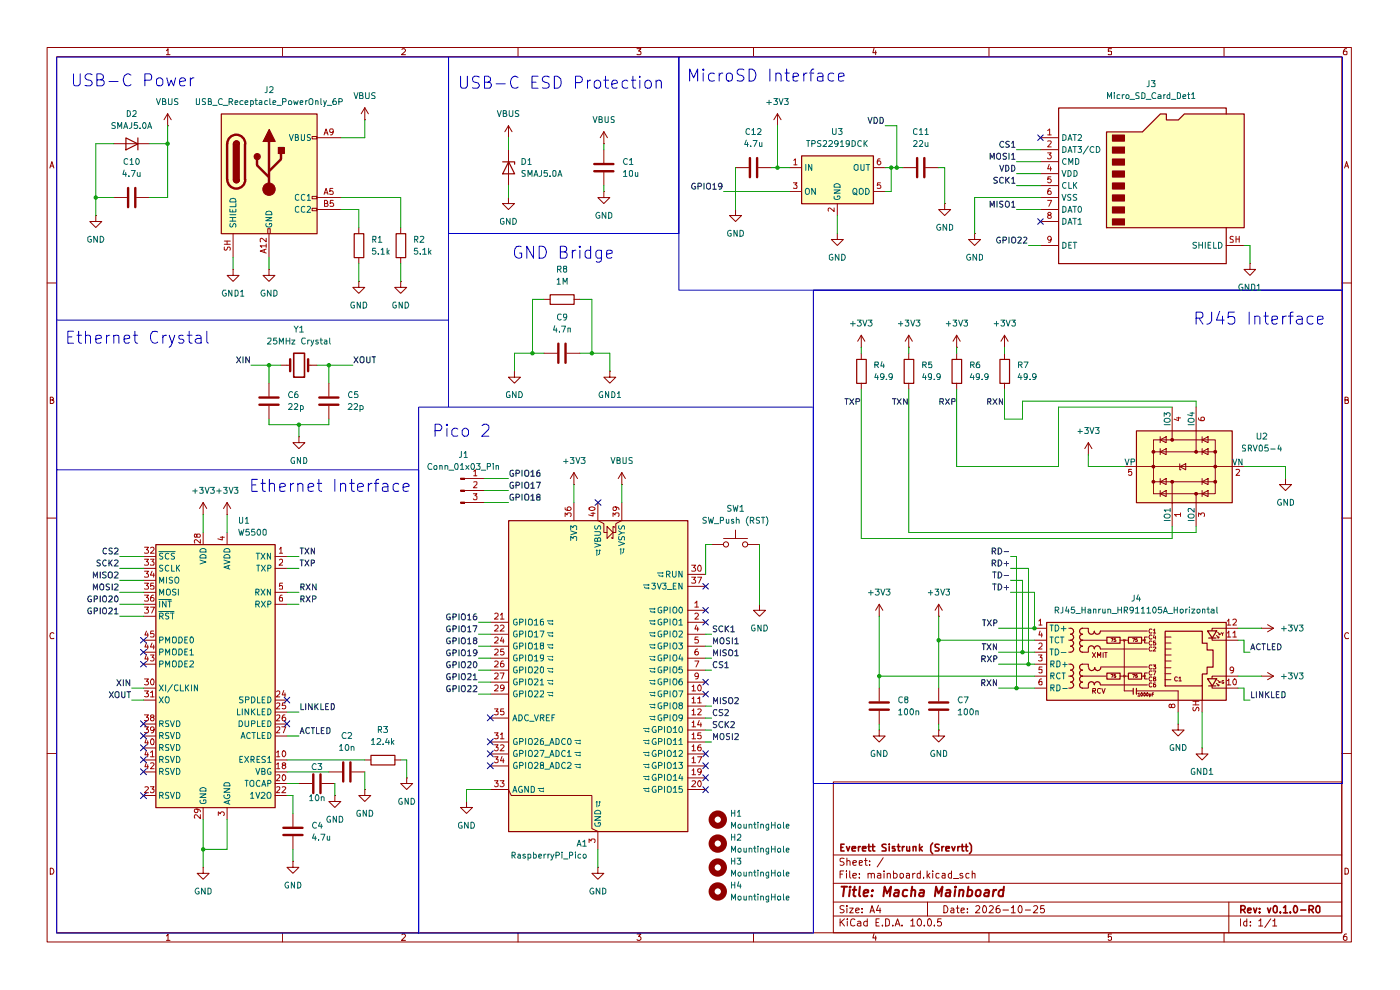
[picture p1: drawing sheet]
<svg xmlns="http://www.w3.org/2000/svg" width="297mm" height="210mm" viewBox="0 0 297 210" stroke-linecap="round" stroke-linejoin="round" font-family="sans-serif">
<g fill="none" stroke="#910000" stroke-width=".21">
<path d="M10 10.1h276.7v189.7h-276.7zM12 12h272.6v185.9h-272.6zM35.3 10.8l.3-.5v1.3M35.3 11.6h.8M59.9 10.1v1.9M85.3 10.5l.1-.2h.4l.2 .5-.8 .8h.8M109.9 10.1v1.9M135.1 10.3h.9l-.5 .5 .4 .1 .1 .5-.2 .2-.7-.1M159.9 10.1v1.9M185.4 10.2l-.2 1h.7M185.8 10.8v.8M209.8 10.1v1.9"/>
<path d="M235.8 10.3h-.7v.6h.7v.6h-.7M259.7 10.1v1.9M285.7 10.3l-.5 .1-.1 .3-.1 .7 .2 .2 .5-.1v-.6l-.5-.1-.2 .3M10.6 35.6l.4-1.3 .4 1.3M10.7 35.2h.6M285.2 35.6l.5-1.3 .4 1.3M285.4 35.2h.6M10 60h2M284.6 60h2.1M10.7 84.8h.5l.1-.3-.2-.3h-.4v1.4h.5l.2-.3v-.2l-.3-.3M285.3 84.8h.6l.1-.4-.7-.2v1.4h.5l.2-.1 .1-.4-.4-.3M10 109.9h2"/>
<path d="M284.6 109.9h2.1M11.4 134.4l-.2-.2-.5 .2-.1 .4 .2 .7 .6-.1M286.1 134.4a.58 .58 0 0 0-.8 .1 .58 .58 0 0 0 .1 .8l.1 .2 .6-.1M10 159.9h2M284.6 159.9h2.1M176.8 165.9h107.8v32h-107.8zM10.7 184.1a.71 .71 0 0 1 .7 .5 .71 .71 0 0 1-.2 .8h-.5zM35.3 198.5l.3-.4v1.4M35.3 199.5h.8M59.9 197.9v1.9M85.3 198.3l.1-.2h.4l.2 .4-.8 1h.8M109.9 197.9v1.9"/>
<path d="M135.1 198.1h.9l-.5 .5h.2l.3 .3v.3l-.3 .3h-.4l-.2-.2M159.9 197.9v1.9M176.8 194.3h107.8M176.8 191.3h107.8M176.8 187.4h107.8M176.8 181.4h107.8M178.2 194.9v1.5M178.2 185.4h.5M178.5 195.6l.7 .8M179 184.7h-.8v1.6M179.1 192.2a.64 .64 0 0 0-.9 .1v.4l.7 .3 .2 .4a.6 .6 0 0 1-.9 .1M179.1 182.1a.64 .64 0 0 0-.9 .1v.4l.7 .3 .2 .4a.6 .6 0 0 1-.9 .2"/>
<path d="M179.2 194.9l-1 .8M179.6 184.7v.2M179.6 185.3v1M179.7 192.1v.2M179.7 182.7v-.1a.36 .36 0 0 1 .6 .2v.8M179.7 182v1.6M179.7 192.6v1M179.7 194.9v.2M179.7 195.4v1M180.3 192.6h.7l-.7 1h.7M180.3 184.7v1.3l.2 .3M180.9 185.8l.8-.2-.1-.3h-.4l-.3 .1 .1 .8h.6"/>
<path d="M180.9 183l.8-.1-.1-.3-.4-.1-.3 .3 .1 .7h.6M181.4 195.1a.59 .59 0 0 0-.8-.1 .59 .59 0 0 0-.2 .7l.1 .6 .4 .1 .5-.1M181.5 193.1l.8-.1-.1-.3-.4-.1-.3 .3v.6l.3 .1 .4-.1M181.9 195.5h.6l.1 .9M182.3 186.1v.2M182.3 185.3v.1M182.3 183l.7-.1-.2-.4-.5 .1v.9h.6M182.6 195.7l-.5 .1-.2 .3 .2 .3 .5-.1M182.9 193.5v.1M182.9 192.7v.2M183.4 182.5h.6M183.6 182v1.5l.4 .1"/>
<path d="M184 195.5h-.6l-.2 .7a.52 .52 0 0 0 .8 .1M184 194.9v1.5M184.1 185.4l.3-.1 .4 .1v.9M184.1 185.3v1M184.5 183.4v.2M184.5 182.6v.2M184.6 193.6l.4-1.5 .5 1.5M184.7 193.2h.7M184.8 185.4l.2-.1 .5 .1v.9M185.4 198l-.2 1h.7M185.8 198.5v1M185.8 195.7h.6"/>
<path d="M186.2 185.3h.4l.3 .1v.9M186.4 192l-.5 1.1h1M186.5 194.9h-.7v1.5h.7M186.7 192.6v1M186.9 185.6l-.5 .1-.3 .2 .3 .4 .5-.1M187.2 196.3v.1M187.4 181.9l-1.3 2M187.5 184.7v.2M187.5 185.3v1M187.9 194.9h.3a.89 .89 0 0 1 .3 1.4l-.6 .1zM188.2 185.4l.3-.1 .4 .1v.9M188.2 185.3v1"/>
<path d="M189.4 196.3v.1M189.6 185.3a.52 .52 0 0 1 .7 .2l-.1 .7h-.6M189.6 184.7v1.6M189.9 196.4l.5-1.5 .5 1.5M190 196h.8M190.9 185.4l.1-.1a.45 .45 0 0 1 .7 .2l-.1 .6-.4 .2-.3-.2zM191.3 196.3v.1M192.3 185.3h.4l.3 .1v.9M193 185.6l-.7 .2v.4h.7M193.2 195.3l.4-.4v1.5M193.2 196.4h.9M193.6 185.3v1"/>
<path d="M194.1 185.3l-.5 .2M194.7 195.1l.3-.2a.82 .82 0 0 1 .5 .8 .82 .82 0 0 1-.5 .7 .93 .93 0 0 1-.3-1.3zM195.2 185.3h-.4l-.2 .1v.7l.2 .2 .4-.1M195.2 184.7v1.6M195.9 186.1v.2M196.1 196.3v.1M196.7 184.7v1.6M196.8 191.3v3M196.8 195.1l.3-.2a.82 .82 0 0 1 .5 .8 .82 .82 0 0 1-.5 .7l-.3-.1v-.5zM196.8 185.7l.5 .6M197.3 185.3l-.6 .5M197.9 184.7v.2"/>
<path d="M197.9 185.3v1M198.2 196.3v.1M199.2 185.3h-.4l-.3 .2 .1 .7h.6M199.6 194.9h-.6l-.1 .8 .2-.2h.4l.2 .2v.5l-.2 .2h-.4l-.2-.1M199.9 185.3h.6v1M200.2 192.1a.77 .77 0 0 1 .9 .8 .77 .77 0 0 1-.9 .7zM200.5 185.6l-.5 .1-.2 .2 .2 .4 .5-.1M201.8 192.7h.5l.1 .9M201.8 185.3h-.4l-.2 .2 .1 .6 .1 .2 .4-.1M201.8 184.7v1.6M202.3 186.4h1.1M202.4 193h-.6l-.1 .3 .1 .3 .6-.1"/>
<path d="M202.9 192.6h.6M203.1 192.1v1.4l.4 .1M203.9 193.1l.7-.1v-.3l-.6-.1-.1 .3v.6l.1 .1 .6-.1M204.2 185.3h-.3l-.3 .1 .1 .3 .6 .2-.1 .3h-.6M205.2 193.5v.1M205.2 192.7v.2M205.6 185.3h-.5l-.2 .2 .1 .7h.6M206.2 185.4l.2-.1h.4v1M206.2 184.7v1.6M207 192.3l.6-.2 .3 .4-1 1.1h1M208.6 192.2l.2-.1a.82 .82 0 0 1 .5 .8 .82 .82 0 0 1-.5 .7 1.1 1.1 0 0 1-.2-1.4zM209.8 197.9v1.9"/>
<path d="M209.9 192.3l.2-.2h.3l.3 .4-.9 1.1h.9M212 192.1l-.4 .1-.3 .3 .1 1a.52 .52 0 0 0 .8-.1v-.4a.46 .46 0 0 0-.4-.3 .46 .46 0 0 0-.5 .3M212.8 193h1.2M214.5 192.5h.2l.3-.4v1.5M214.5 193.6h.9M216.3 192.1a.89 .89 0 0 1 .4 1.4l-.2 .1a.88 .88 0 0 1-.2-1.5zM217.5 193h1.1M219.3 192.3l.6-.2 .2 .4-.9 1.1h.9M221.5 192.1h-.7l-.1 .8 .2-.2h.4l.3 .3v.4l-.3 .2h-.4l-.2-.1M235.8 198.1h-.7v.7l.2-.2 .5 .2-.1 .6-.4 .1-.2-.2M259.7 197.9v1.9M260.7 191.3v6.6"/>
<path d="M263.1 194.9v1.5M264.5 195.5l-.4-.1-.3 .3v.5l.3 .2 .4-.1M264.5 194.9v1.5M265.3 196.3v.1M265.3 195.5v.2M267 195.3l.5-.4v1.5M267 196.4h.9M269.6 194.9l-1.3 1.9M270 195.3h.2l.2-.4v1.5M270 196.4h.8M285.3 184.1l.7 .2 .1 .6-.3 .5h-.5zM285.7 198.1l-.5 .1-.1 .3-.1 .7 .2 .3 .5-.2v-.6l-.5-.1-.2 .3"/>
</g>
<g fill="none" stroke="#910000" stroke-width=".34">
<path d="M178.4 179.7h.4M179.1 179.1h-.7v1.4h.7M179.6 179.6l.3 .9 .4-.9M182.1 179.6v.9M182.5 179.6h-.2l-.2 .2M184.1 179.6h.6M184.3 179.1v1.2l.1 .2h.3M185 179.6h.6M185.2 179.1v1.2l.1 .2h.3M188 179.2l-.5-.1-.4 .2 .2 .4 .7 .3v.4l-.9 .1M188.6 179.1v.1M188.6 179.6v.9"/>
<path d="M189.8 179.6h-.5v.4h.4l.2 .3-.1 .2h-.5M190.3 179.6h.6M190.6 179.1v1.2l.1 .2h.2M191.4 179.6v.9M191.9 179.6h-.4l-.1 .2M192.4 179.6v.9l.6-.1M193 179.6v.9M193.7 179.7l.6-.1v.9M193.7 179.6v.9M195.1 179.1v1.4M195.7 179.6l-.6 .5M197.9 178.8l-.5 .7v1l.5 .6"/>
<path d="M199.2 179.2h-.8v.4l.8 .5-.1 .4h-.7M199.8 179.6v.9M200.2 179.6h-.2l-.2 .2M201.9 179.6l.4 .9 .3-.9M203.2 179.6v.9M203.6 179.6h-.2l-.2 .2M203.9 179.6h.6M204.1 179.1v1.2l.1 .2h.3M204.7 179.6h.6M205 179.1v1.2l.1 .2h.2M205.7 178.8l.4 .7v1l-.4 .6M180.8 180l.7-.1-.1-.3h-.6v.1v.8h.6"/>
<path d="M183 180l.7-.1-.1-.3h-.6v.1v.8h.6M195.2 180l.5 .5M200.7 180l.7-.1-.1-.3h-.6v.1v.8h.6M263.2 193l.8-.1 .2-.3-.1-.3-.3-.2h-.6v1.5M263.7 193l.5 .6M264.7 193.1l.7-.1-.1-.3-.4-.1-.2 .3 .1 .6h.5M265.9 192.6l.4 1 .3-1M267.2 193.5v.1M267.2 192.7v.2M268.9 192.6l.3 1 .4-1M270.3 192.3l.3-.2 .3 .3v1l-.4 .2a.93 .93 0 0 1-.2-1.3zM271.6 193.5v.1"/>
<path d="M272.3 192.5l.4-.4v1.5M272.3 193.6h.8M273.7 193.5v.1M274.6 192.2l.1-.1a.82 .82 0 0 1 .6 .8 .82 .82 0 0 1-.6 .7 1.1 1.1 0 0 1-.1-1.4zM275.9 193h1.1M277.7 193l.8-.1 .1-.3v-.3l-.3-.2h-.6v1.5M278.1 193l.5 .6M279.4 192.2l.3-.1 .3 .3v1l-.3 .2a.87 .87 0 0 1-.3-1.4z"/>
</g>
<g fill="none" stroke="#910000" stroke-width=".42">
<path d="M178.5 188.1h1.2M179.1 188.1l-.2 2M180.3 188.8l-.2 1.3M180.4 188.1l-.2 .1h.3l-.1-.1-.1 .2M180.9 188.8h.8M181.3 188.1l-.2 1.7v.2l.4 .1M182.4 188.1l-.2 1.7 .3 .3M183.3 189.4l.9-.1v-.5a.67 .67 0 0 0-.9 .2v1h.7M185 189.9v.2M185.1 188.8l.1 .1h-.2l.1-.1-.1 .2M187.4 190.1l.3-2 .5 1.4 .8-1.4-.2 2M189.9 188.8h.7l-.1 1.3"/>
<path d="M190.6 189.3l-.8 .1-.2 .4 .3 .3 .6-.1M192.5 188.8h-.5l-.4 .1v1a.64 .64 0 0 0 .8 .1M193.3 188.9l.4-.1h.4v1.3M193.5 188.1l-.2 2M195.2 188.8h.8l-.1 1.3M196 189.3l-.9 .1-.2 .4 .3 .3 .7-.1M198.3 190.1l.3-2 .5 1.4 .8-1.4-.2 2M200.8 188.8h.7v1.3M201.6 189.3l-.9 .1-.1 .2v.4h.9M202.6 188.8l-.1 1.3M202.7 188.1l-.1 .1h.2l-.1-.1-.1 .2M203.6 188.9l.2-.1h.5v1.3"/>
<path d="M203.6 188.8l-.2 1.3M205.4 188.8h.6l.2 .1a.89 .89 0 0 1-.4 1.2l-.6-.1M205.4 188.1l-.2 2M207.1 188.9l.4-.1a.46 .46 0 0 1 .6 .4l-.1 .5a.52 .52 0 0 1-.5 .4 .52 .52 0 0 1-.5-.4zM209 188.8h.8l-.1 1.3M209.8 189.3l-.9 .1-.2 .4 .3 .3 .7-.1M210.8 188.8l-.2 1.3M211.4 188.8a.46 .46 0 0 0-.6 .4M212.9 188.8h-.8a.88 .88 0 0 0-.1 1.2h.7M213 188.1l-.3 2"/>
</g>
<g fill="#ffb">
<path d="M107.9 110.4h38v66h-38z"/>
<path d="M46.9 24.1h20.3v25.4h-20.3z"/>
<path d="M33 115.5h25.3v55.8h-25.3z"/>
<path d="M234.7 27.9h7.6l3.8-3.8h1.3v1.3h2.5l1.3-1.3h12.7v24.2h-29.2z"/>
<path d="M170 33h15.3v10.2h-15.3z"/>
<path d="M241 91.4h20.4v15.2h-20.4z"/>
<path d="M222 132h38.1v16.5h-38.1z"/>
</g>
<g fill="none" stroke="#0f0f0f" stroke-width=".21">
<path d="M108.9 99.8h-.5l-.2 .3v.7l.2 .2 .6-.1v-.4h-.3M110.7 99.7v1.3M111.3 99.9l.3-.2a.46 .46 0 0 1 .6 .5l-.2 .8h-.5l-.2-.2zM114.5 99.7h-.3l-.3 .4v.8h.7v-.6l-.5-.1-.2 .1v.2M108.9 102.4h-.5l-.2 .2v.7l.2 .2h.6v-.5h-.3M108.9 104.9h-.5l-.2 .3v.6l.2 .3 .6-.1v-.4h-.3M109.5 103l.7-.1v-.4l-.2-.2h-.5v1.2M109.5 100.4l.7-.1v-.3l-.2-.3h-.5v1.3M109.5 105.5l.7-.1v-.3l-.2-.3h-.5v1.3M110.7 102.3v1.2M110.7 104.8v1.3M111.3 102.4l.3-.1a.46 .46 0 0 1 .6 .4l-.2 .8h-.5l-.2-.1z"/>
<path d="M111.3 105l.3-.2a.46 .46 0 0 1 .6 .4l-.2 .9h-.5l-.2-.2zM112.6 102.7l.4-.4v1.2M112.6 100.2l.4-.5v1.3M112.6 105.2l.4-.4v1.3M112.6 103.5h.8M112.6 101h.8M112.6 106.1h.8M113.8 102.3h.8l-.5 1.2M114.1 105.4l-.2-.2v-.2l.4-.2 .3 .2v.2l-.7 .3 .1 .6 .6-.1v-.5l-.3-.1M95.5 130.3a.58 .58 0 0 0-.8 .6 .58 .58 0 0 0 .8 .5v-.5h-.3M95.5 132.8a.58 .58 0 0 0-.8 .6 .58 .58 0 0 0 .8 .5v-.5h-.3M95.5 135.4a.58 .58 0 0 0-.8 .5 .58 .58 0 0 0 .8 .6v-.5h-.3"/>
<path d="M95.5 137.9a.58 .58 0 0 0-.8 .6 .58 .58 0 0 0 .8 .5v-.5h-.3M96.1 130.9l.6-.1 .1-.5-.7-.1v1.3M96.1 133.4l.6-.1 .1-.5h-.7v1.2M96.1 136l.6-.1 .1-.5-.7-.1v1.3M96.1 138.5l.6-.1 .1-.5-.7-.1v1.3M97.4 130.2v1.3M97.4 132.8v1.2M97.4 135.3v1.3M97.4 137.8v1.3M98 130.4l.5-.2a.86 .86 0 0 1 0 1.3 .46 .46 0 0 1-.6-.4zM98 132.9l.5-.1a.86 .86 0 0 1 0 1.2 .46 .46 0 0 1-.6-.4zM98 135.5l.5-.2a.86 .86 0 0 1 0 1.3 .46 .46 0 0 1-.6-.5z"/>
<path d="M98 138l.5-.2a.86 .86 0 0 1 0 1.3 .46 .46 0 0 1-.6-.4zM99.2 130.6l.4-.4v1.3M99.2 133.1l.4-.3v1.2M99.2 135.6l.4-.3v1.3M99.2 138.2l.4-.4v1.3M99.2 131.5h.7M99.2 134h.7M99.2 136.6h.7M99.2 139.1h.7M100.3 132.8h.9l-.5 1.2M100.7 135.8h-.2v-.4h.6v.3l-.4 .1-.3 .3 .1 .4 .2 .1h.2l.3-.3v-.2l-.3-.3M101 130.2l-.4 .1-.2 .9 .3 .3h.2l.3-.3v-.3l-.2-.2h-.5l-.1 .2"/>
<path d="M101.2 138.3l-.3 .3-.4-.1v-.6l.4-.1a.72 .72 0 0 1 .3 .8 .72 .72 0 0 1-.7 .5M95.5 145.5h-.5a.74 .74 0 0 0 .2 1.2l.3-.1v-.5h-.3M95.5 140.4h-.5a.74 .74 0 0 0 .2 1.2h.3v-.5h-.3M95.5 142.9h-.5a.74 .74 0 0 0 .2 1.3l.3-.1v-.5h-.3M96.1 146.1l.7-.1-.1-.5h-.6v1.2M96.1 141.1l.7-.2-.1-.5h-.6v1.2M96.1 143.6l.7-.2-.1-.5h-.6v1.3M97.4 140.4v1.2M97.4 142.9v1.3M97.4 145.5v1.2M98 145.5h.6v.1a.9 .9 0 0 1-.1 1.1 .46 .46 0 0 1-.6-.4zM98 140.4h.6v.1a.9 .9 0 0 1-.1 1.1 .46 .46 0 0 1-.6-.4z"/>
<path d="M98 142.9h.6v.2a.9 .9 0 0 1-.1 1.1 .46 .46 0 0 1-.6-.4zM99.2 145.5h.6l.1 .5-.8 .7h.8M99.2 140.5l.6-.1 .1 .5-.8 .7h.8M99.2 143l.6-.1 .1 .5-.8 .8h.8M100.4 145.5h.6l.2 .3-.9 .9h.9M100.4 143.3l.4-.4v1.3M100.4 144.2h.8M100.5 140.5l.1-.1a.65 .65 0 0 1 .6 .5 .65 .65 0 0 1-.4 .7l-.3-.1-.1-.4z"/>
</g>
<g fill="none" stroke="#910000" stroke-width="1.3">
<circle cx="152.3" cy="178.9" r="1.31"/>
<circle cx="152.3" cy="173.9" r="1.31"/>
</g>
<path d="M97.7 101.4h.9v.3h-.9z" fill="#910000"/>
<path d="M97.7 101.4h.9v.3h-.9z" fill="none" stroke="#910000" stroke-width=".21"/>
<path d="M97.7 104h.9v.2h-.9z" fill="#910000"/>
<path d="M97.7 104h.9v.2h-.9z" fill="none" stroke="#910000" stroke-width=".21"/>
<path d="M97.7 106.5h.9v.3h-.9z" fill="#910000"/>
<g fill="none" stroke="#910000" stroke-width=".21">
<path d="M66.2 29h1v.5h-1zM77.4 25.4h.1M77.4 22.9l-.8 1.2M77.4 22.9l.7 1.2M77.4 22.9v2.5M107.9 29.2h.1M107.9 26.7l-.8 1.2M107.9 26.7l.7 1.2M107.9 26.7v2.5M107.9 31.7v7.7M128.1 30.5h.1M128.1 27.9v2.6"/>
<path d="M128.1 31.7v2.8M128.1 36.6v2.8M128.1 27.9l-.8 1.3M128.1 27.9l.8 1.3M56.8 48.5h.5v1h-.5zM66.2 41.7h1v.5h-1zM66.2 44.2h1v.5h-1zM107.9 41.9v1.3h1.2l-1.2 1.2-1.3-1.2h1.3M107.9 41.9h.1M128.1 40.6v1.3h1.3l-1.3 1.3-1.3-1.3h1.3M128.1 40.6h.1M109.1 78.7v1.3h1.3l-1.3 1.3-1.2-1.3h1.2"/>
<path d="M109.1 78.7h.1M115.4 74.9h2.8M115.4 63.5h1.3M120.2 74.9h2.8M121.8 63.5h1.2M129.4 78.7v1.3h1.2l-1.2 1.3-1.3-1.3h1.3M129.4 78.7h.1M97.7 106.5h.9v.3h-.9zM98.6 101.5h4.2M98.6 104.1h4.2M98.6 106.6h4.2M121.8 106.6v3.8"/>
<path d="M126.8 106.6v3.8l1.3 .7v1.8h.7M128.8 111.7l1.2 1.2-1.2 1.3zM130.3 111.9v-.2h-.3v2.5h-.2v-.2M131.9 106.6v3.8l-1.3 .7v1.8h-.6M104.1 132h3.8M104.1 134.5h3.8M104.1 137.1h3.8M104.1 139.6h3.8M145.9 129.5h3.8M145.9 132h3.8M145.9 134.5h3.8M145.9 137.1h3.8"/>
<path d="M145.9 139.6h3.8M145.9 121.8h3.8M145.9 124.4h3.8M104.1 142.2h3.8M104.1 144.7h3.8M104.1 147.2h3.8M104.1 152.3h3.8M104.1 157.4h3.8M104.1 159.9h3.8M145.9 142.2h3.8M145.9 144.7h3.8M145.9 147.2h3.8"/>
<path d="M145.9 149.8h3.8M145.9 152.3h3.8M145.9 154.9h3.8M145.9 157.4h3.8M145.9 159.9h3.8M99 170v1.3h1.2l-1.2 1.3-1.3-1.3h1.3M99 170h.1M104.1 167.5h3.8l.6 1.2h17.1v7.1l1.2 .6v3.8M104.1 162.5h3.8M145.9 162.5h3.8M145.9 165h3.8M145.9 167.5h3.8"/>
<path d="M126.8 184v1.3h1.3l-1.3 1.2-1.2-1.2h1.2M126.8 184h.1"/>
</g>
<g fill="none" stroke="#b90000" stroke-width=".21">
<path d="M100.5 100l.3-.3v1.2M100.4 104.7h.8l-.4 .5 .4 .1v.5l-.2 .2h-.4l-.2-.2M100.5 102.3l.6-.1 .1 .5-.8 .8h.8M100.5 100.9h.7M119.9 109.6v-.8l.4 .4 .2-.4h.5l.2 .2v.4l-.2 .2M119.9 107.7l.1 .4a.92 .92 0 0 0 1.2-.1v-.2l-.3-.3h-.3l-.3 .3v.2l.3 .3M125 107.7a.76 .76 0 0 1 1.2 .2 .75 .75 0 0 1-1.2 0zM125.4 108.9h.8M125.8 108.7v.8l-.9-.3M130 109.6v-.8l.5 .4 .1-.4h.5l.2 .2v.4l-.2 .2M130.6 107.5l.2 .3v.2l-.2 .3h-.4l-.2-.2v-.4a.84 .84 0 0 1 1.3 .2v.2M146.7 119.9h.9l-.4 .5 .4 .2v.4l-.2 .2-.7-.1"/>
<path d="M148.3 119.9a.76 .76 0 0 1 .3 1.3h-.3a.8 .8 0 0 1 0-1.3zM105 130.2l.2-.2 .4 .1 .1 .5-.8 .7h.8M105 132.8l.2-.2 .4 .1 .1 .5-.8 .7h.8M105 135.3l.2-.2 .4 .1 .1 .5-.8 .7h.8M105 137.8l.2-.1 .4 .1 .1 .5-.8 .6h.8M106.2 130.5l.3-.5v1.3M106.2 132.8l.1-.2h.4l.2 .4-.8 .9h.8M106.2 131.3h.7M106.5 135.1l-.3 .9h.7M106.8 135.6v.8M106.8 137.7h-.5l-.1 .6h.6v.6h-.6M146.7 122.4h.9l-.4 .5 .4 .3v.3l-.2 .2-.7-.1"/>
<path d="M147.4 127.9l.4-.4v1.3M147.4 130.2l.2-.2h.3l.3 .3-.1 .3-.7 .7h.8M147.4 128.8h.8M147.7 132.6l-.3 .8h.9M148 137.7a.72 .72 0 0 0-.6 .5 .72 .72 0 0 0 .3 .7h.4a.42 .42 0 0 0-.1-.6 .42 .42 0 0 0-.5 0l-.1 .1M148 122.4h.8l-.5 1.3M148 133v.9M148.1 135.1h-.6l-.1 .6h.7v.6h-.7M104.9 155.4h.8l-.5 .6h.5v.6h-.8M104.9 158h.8l-.5 .5 .5 .1v.5l-.3 .2h-.3l-.2-.2M104.9 150.4h.8l-.5 .5 .5 .1v.6h-.8M105 140.4l.2-.2 .4 .1 .1 .5-.8 .7h.8"/>
<path d="M105 142.9l.2-.2 .4 .1 .1 .5-.8 .7h.8M105 145.5l.2-.2 .4 .1 .1 .5-.8 .7h.8M106.1 142.7h.8l-.5 1.3M106.2 155.8l.3-.4v1.3M106.2 158.1l.5-.1 .2 .3-.8 1h.8M106.2 156.7h.7M106.8 140.2a.72 .72 0 0 0-.6 .5 .72 .72 0 0 0 .2 .8l.4-.1 .1-.4-.2-.3h-.3l-.2 .3M106.8 150.4h-.5l-.1 .6 .6-.1 .1 .2-.1 .5h-.6M106.9 145.9l-.1 .1h-.5v-.6l.4-.1 .2 .2v.5a.57 .57 0 0 1-.6 .6M146.8 145.6h.2l.2-.3v1.3M146.8 148.2h.2l.2-.4v1.3M146.8 150.7h.2l.2-.3v1.2"/>
<path d="M146.8 153.2h.2l.2-.3v1.3M146.8 155.8h.2l.2-.4v1.3M146.8 158.3h.2l.2-.3v1.3M146.8 146.6h.8M146.8 149.1h.8M146.8 151.6h.8M146.8 154.2h.8M146.8 156.7h.8M146.8 159.3h.8M147.4 140.2h.9l-.6 1.3M148 148.2l.4-.4v1.3M148 150.5l.5-.1 .3 .2-.8 1h.8"/>
<path d="M148 149.1h.8M148.2 143.3l-.2 .2h-.4l-.2-.2v-.3l.3-.3h.2a.92 .92 0 0 1 .1 1.2l-.4 .1M148.3 145.3a.71 .71 0 0 1 .5 .6 .71 .71 0 0 1-.4 .7 .69 .69 0 0 1-.4-.6 .69 .69 0 0 1 .3-.7zM148.3 152.8l-.3 1h.8M148.7 155.4h-.6l-.1 .6h.7a.48 .48 0 0 1 0 .6 .48 .48 0 0 1-.7 0M148.7 158a.57 .57 0 0 0-.7 .5v.5l.3 .3 .4-.1v-.7h-.5l-.2 .2M148.7 153.3v.9M104.9 165.6h.8l-.5 .5 .5 .1v.5l-.3 .2h-.3l-.2-.2M104.9 160.5h.8l-.5 .5 .5 .1v.5l-.3 .2h-.3l-.2-.2M106.1 165.6h.8l-.4 .5 .4 .2v.3l-.2 .3h-.4l-.2-.2M106.5 160.4l-.3 1h.7M106.8 161v.8"/>
<path d="M125 178.7v-.7l.4 .4 .2-.4h.5l.1 .1v.5l-.1 .1M146.8 160.9l.4-.4v1.3M146.8 163.4l.4-.3v1.2M146.8 165.7l.5-.1 .3 .3-.9 1h.9M146.8 161.8h.8M146.8 164.3h.8M148 160.5h.8l-.5 1.3M148.2 165.7h.4a.75 .75 0 0 1-.3 1.2 .81 .81 0 0 1-.1-1.2zM148.8 163.6l-.3 .2h-.2l-.3-.2v-.3l.3-.2 .4 .1 .1 .5a.58 .58 0 0 1-.6 .6"/>
</g>
<path d="M46.9 24.2h20.4v25.4h-20.4zM106.6 34.3h2.6v.5M107.9 34.3l1.3 2.6h-2.6zM116.7 62.5h5.1v2.1h-5.1zM107.9 110.4h38v66h-38z" fill="none" stroke="#910000" stroke-width=".25"/>
<g fill="none" stroke="#006665" stroke-width=".21">
<path d="M121.1 114.6v-.8l.5 .4 .1-.3h.6v.7M121.1 112.6l1.2 .4-1.2 .5M121.1 112.4v-.9l.5 .4 .2-.4 .5 .1v.8M126.2 115.2l1.2 .5-1.2 .4M126.2 112.8h1l.2 .2v.3l-.2 .2h-1M126.2 111.5v.5l.2 .3 .3-.1a.57 .57 0 0 1 .6-.6v.7M126.6 116.6v1.3M126.6 116.6l-.2 .3M126.6 116.6l.1 .3M126.7 114.4l.3-.4 .4 .3v.5h-1.2v-.6h.5v.6M127.2 116.6v.9l-.3 .1M127.2 116.6l-.2 .3"/>
<path d="M127.2 116.6l.2 .3M131.2 114.9l1.3 .4-1.3 .4M131.2 112.6l.7 .4-.7 .5M131.3 113.8v.7h.5l.2-.6 .2-.1 .3 .2-.1 .6M131.3 111.5l-.1 .5 .3 .3 .2-.1a.57 .57 0 0 1 .7-.6v.7M131.7 116.4v1.2M131.7 116.4l-.2 .1M131.7 116.4l.1 .1M131.9 113h.6M132.3 116.4l-.1 .7-.2 .2M132.3 116.4l-.2 .1M132.3 116.4l.2 .1"/>
<path d="M109.6 131.4a.46 .46 0 0 0-.6 .2v.6l.1 .3 .4 .1 .2-.2v-.4h-.2M109.6 133.9h-.5l-.1 .2v.7l.1 .2 .4 .1 .2-.1v-.5h-.2M109.6 136.4h-.5l-.1 .3v.6l.1 .3 .4 .1 .2-.2v-.4h-.2M109.6 138.9h-.5l-.1 .3v.7l.1 .2 .4 .1 .2-.2v-.4h-.2M110.2 132h.5l.3-.3-.1-.3-.7-.1v1.3M110.2 134.5h.5l.3-.2-.2-.4h-.6v1.2M110.2 137.1h.5l.3-.3-.2-.4h-.6v1.3M110.2 139.6h.5l.3-.2-.2-.5h-.6v1.3M111.5 131.3v1.3M111.5 133.9v1.2M111.5 136.4v1.3M111.5 138.9v1.3"/>
<path d="M112.1 131.5l.3-.2a.46 .46 0 0 1 .5 .4v.5a.47 .47 0 0 1-.3 .4 .47 .47 0 0 1-.5-.2zM112.1 134l.2-.1h.5l.1 .8a.47 .47 0 0 1-.3 .4 .47 .47 0 0 1-.5-.1zM112.1 136.6l.2-.2h.5l.1 .8a.47 .47 0 0 1-.3 .5 .47 .47 0 0 1-.5-.2zM112.1 139.1l.2-.2h.5l.1 .9a.47 .47 0 0 1-.3 .4 .47 .47 0 0 1-.5-.2zM113.4 131.7l.4-.4v1.3M113.4 134.2l.4-.3v1.2M113.4 136.7l.4-.3v1.3M113.4 139.3l.4-.4v1.3M113.4 132.6h.7M113.4 135.1h.7M113.4 137.7h.7M114.6 133.9h.8l-.5 1.2"/>
<path d="M114.9 136.9l-.3-.1v-.3l.6-.1 .1 .4-.7 .3v.4l.3 .2 .4-.2v-.4l-.2-.2M115.2 131.3l-.6 .3v.8l.3 .2 .4-.2-.1-.6h-.5l-.1 .2M115.3 139.4v.2l-.2 .1-.5-.1v-.6h.7v.9l-.3 .3h-.3M116 131.7h1.3M116 134.2h1.3M116 136.8h1.3M116 139.3h1.3M116.4 132l.1 .3 .8 .1M116.4 134.6l.1 .3h.8M116.4 137.1l.1 .3 .8 .1M116.4 139.7l.1 .3h.8M117.1 134.1l.2 .1"/>
<path d="M117.1 136.6l.2 .2M117.1 139.1l.2 .2M117.1 131.5l.2 .2M117.1 132.2l.2 .2M117.1 134.7l.2 .2M117.1 137.3l.2 .2M117.1 139.8l.2 .2M117.3 131.7l-.2 .2M117.3 132.4l-.2 .1M117.3 134.2l-.2 .2M117.3 134.9l-.2 .2M117.3 136.8l-.2 .1"/>
<path d="M117.3 137.5h-.2M117.3 139.3l-.2 .2M117.3 140l-.2 .1M136.4 124.1h1.3M136.7 124.4l.2 .3 .8 .1M137.5 123.9l.2 .2M137.5 124.6l.2 .2M137.7 129.2h1.3M137.7 131.7h1.3M137.7 134.2h1.3M137.7 136.8h1.3M137.7 139.3h1.3"/>
<path d="M137.7 124.1l-.2 .1M137.7 124.8l-.2 .1M138 129.5l.1 .3h.9M138 132l.1 .3 .9 .1M138 134.6l.1 .3h.9M138 137.1l.1 .3 .9 .1M138 139.7l.1 .3h.9M138.3 123.7h.7l-.4 .5 .4 .1v.5l-.2 .2h-.4l-.1-.2M138.7 129l.3 .2M138.7 129.7l.3 .1M138.7 131.5l.3 .2M138.7 132.2l.3 .2"/>
<path d="M138.7 134.1l.3 .1M138.7 134.7l.3 .2M138.7 136.6l.3 .2M138.7 137.3l.3 .2M138.7 139.1l.3 .2M138.7 139.8l.3 .2M139 129.2l-.3 .1M139 129.8l-.3 .2M139 131.7l-.3 .2M139 132.4l-.3 .1M139 134.2l-.3 .2M139 134.9l-.3 .2"/>
<path d="M139 136.8l-.3 .1M139 137.5h-.3M139 139.3l-.3 .2M139 140l-.3 .1M139.4 121.5h1.3M139.4 123.7l.5 1.3 .4-1.3M139.7 121.9l.2 .3h.8M140.3 128.9l-.3-.1-.4 .2v.7l.4 .3 .4-.1v-.4h-.3M140.3 131.4l-.3-.1-.4 .3v.6l.4 .4 .4-.2v-.4h-.3M140.3 133.9h-.4l-.3 .2v.7l.4 .3 .4-.1v-.5h-.3M140.3 136.4h-.4l-.3 .3v.6l.4 .4 .4-.2v-.4h-.3M140.3 138.9h-.4l-.3 .3v.7l.4 .3 .4-.2v-.4h-.3"/>
<path d="M140.5 121.4l.2 .1M140.5 122l.2 .2M140.5 123.7h.8l-.4 .5 .4 .1v.5l-.2 .2h-.4l-.2-.2M140.7 121.5l-.2 .2M140.7 122.2l-.2 .2M140.9 129.5l.7-.1v-.5l-.7-.1v1.2M140.9 132l.7-.1v-.5l-.7-.1v1.3M140.9 134.5h.7v-.6h-.7v1.2M140.9 137.1l.7-.1v-.6h-.7v1.3M140.9 139.6l.7-.1v-.6h-.7v1.3M141.4 121.8h.5l.3-.2-.1-.4h-.7v1.2M141.6 125.1h1"/>
<path d="M141.7 121.8l.5 .6M142.2 128.8v1.2M142.2 131.3v1.3M142.2 133.9v1.2M142.2 136.4v1.3M142.2 138.9v1.3M142.7 121.2v1l.2 .2h.3l.2-.2v-1M142.8 124.3h.5M142.9 133.9h.5l.2 .8a.46 .46 0 0 1-.6 .4 .95 .95 0 0 1-.1-1.2zM142.9 136.4h.5l.2 .8a.46 .46 0 0 1-.6 .5 .95 .95 0 0 1-.1-1.3zM142.9 138.9h.5l.2 .9a.46 .46 0 0 1-.6 .4 .95 .95 0 0 1-.1-1.3zM143 128.8a.46 .46 0 0 1 .6 .4v.4a.46 .46 0 0 1-.6 .4 .86 .86 0 0 1 0-1.2z"/>
<path d="M143 131.3a.46 .46 0 0 1 .6 .4v.5a.46 .46 0 0 1-.6 .4 .86 .86 0 0 1 0-1.3zM143.4 123.7h-.6v1.3h.6M144 131.7l.4-.4v1.3M144 133.9h.7l.1 .2-.8 1h.8M144 136.4h.8l-.4 .4 .4 .3-.1 .5-.5 .1-.2-.2M144 132.6h.8M144.2 128.9h.4a.75 .75 0 0 1-.2 1.1 .81 .81 0 0 1-.2-1.1zM144.4 138.9l-.4 .9h.9M144.7 121.2v1.2l-.7-1.2v1.2M144.7 123.7v1.3l-.7-1.3v1.3M144.7 139.4v.8M108.8 152.9l.4-1.3 .4 1.3"/>
<path d="M109 152.5h.6M109.6 141.5h-.5l-.1 .2v.7l.1 .3h.4l.2-.1v-.4h-.2M109.6 144h-.5l-.1 .3v.6l.1 .3 .4 .1 .2-.2v-.4h-.2M109.6 146.6h-.5l-.1 .2v.7l.1 .2 .4 .1 .2-.1v-.5h-.2M109.6 156.7h-.5l-.1 .3v.6l.1 .3 .6-.1v-.4h-.2M109.6 159.3h-.5l-.1 .2v.7l.1 .2h.6v-.5h-.2M110.1 151.6h.5a.72 .72 0 0 1 .2 .9 .72 .72 0 0 1-.7 .4zM110.2 142.2h.5l.3-.3-.2-.4h-.6v1.2M110.2 144.6h.6l.2-.4-.2-.2h-.6v1.3M110.2 147.2h.6l.2-.5-.2-.1h-.6v1.2M110.2 157.3h.6l.2-.4-.3-.3h-.5v1.3M110.2 159.9h.6l.2-.5-.3-.2h-.5v1.2"/>
<path d="M111.5 141.5v1.2M111.5 144v1.3M111.5 146.6v1.2M111.5 156.6v1.3M111.5 159.2v1.2M112.1 141.6l.2-.1h.5l.1 .8a.47 .47 0 0 1-.3 .4 .47 .47 0 0 1-.5-.1zM112.1 144.2l.2-.2h.5a.93 .93 0 0 1-.2 1.3h-.2l-.3-.3zM112.1 146.7l.2-.1h.5a.93 .93 0 0 1-.2 1.2h-.2l-.3-.2zM112.1 151.7l-.6-.1a.66 .66 0 0 0-.2 .8 .66 .66 0 0 0 .7 .4l.1-.1M112.4 156.6h.2a.84 .84 0 0 1 .2 1.3h-.5l-.2-.2v-.8zM112.4 159.2h.2a.84 .84 0 0 1 .2 1.2h-.5l-.2-.1v-.9zM112.4 153h.9"/>
<path d="M113.4 141.6l.6-.1 .1 .2-.7 1h.7M113.4 144.1l.6-.1 .1 .2-.1 .3-.6 .8h.7M113.4 146.6h.6l.1 .1-.1 .4-.6 .7h.7M113.4 156.8l.5-.2 .2 .3-.1 .3-.6 .7h.7M113.4 159.3l.5-.1 .2 .2-.1 .4-.6 .6h.7M113.4 151.6l.4 1.3 .4-1.3M113.4 140.2h.7M114.6 159.2h.8l-.5 1.2M114.6 144.4l.4-.4v1.3M114.6 146.6h.6l.1 .5-.7 .7h.7M114.6 152.2h.7v-.6h-.7v1.3M114.6 145.3h.7"/>
<path d="M114.7 141.6l.4-.1 .2 .2v.8l-.2 .2-.5-.2zM115 152.2l.4 .7M115.2 156.6h-.2l-.4 .4v.8h.7l-.1-.6-.3-.1-.3 .3M115.6 158.1h1M115.9 152.2h.4M116 141.9h1.3M116 144.4h1.3M116 146.9h1.3M116.4 142.2l.1 .3h.8M116.4 144.7l.1 .3 .8 .1M116.4 147.3l.3 .3M116.6 151.6h-.7v1.3h.7"/>
<path d="M116.7 157.9l.4-1.3 .4 1.3M116.7 147.5h.6M116.8 157.6h.5M117.1 152.2h.4M117.1 141.7l.2 .2M117.1 144.2l.2 .2M117.1 146.8l.2 .1M117.1 142.4l.2 .1M117.1 144.9l.2 .2M117.1 147.4l.2 .1M117.3 141.9l-.2 .1M117.3 142.5l-.2 .1"/>
<path d="M117.3 144.4l-.2 .2M117.3 145.1l-.2 .1M117.3 146.9l-.2 .2M117.3 147.5l-.2 .2M117.7 151.6h-.6v1.3M117.9 156.6a.52 .52 0 0 1 .7 .4v.6l-.2 .3h-.5zM117.9 159.2a.52 .52 0 0 1 .7 .3v.7l-.2 .2h-.5zM119.9 156.8v-.1a.66 .66 0 0 0-.8 .4 .66 .66 0 0 0 .3 .8l.5-.1M119.9 159.3a.66 .66 0 0 0-.8 .3 .66 .66 0 0 0 .3 .8h.5M120.4 159.6l.3-.4v1.2M120.6 156.7l.1-.1a.76 .76 0 0 1 .3 1.3h-.4l-.1-.2-.1-.6zM121.9 157.1h1.2"/>
<path d="M121.9 159.6h1.2M122.2 157.4l.3 .3h.6M122.2 160l.3 .2h.6M123 156.9l.1 .2M123 157.5l.1 .2M123 159.5l.1 .1M123.1 157.1l-.1 .2M123.1 157.7l-.1 .2M123.1 159.6l-.1 .2M136.4 154.6h1.3M136.4 157.1h1.3M136.4 159.6h1.3"/>
<path d="M136.8 154.9l.3 .3M136.8 157.4l.3 .3M136.8 160l.3 .3M137.1 155.2h.6M137.1 157.7h.6M137.5 154.4l.2 .2M137.5 155.1l.2 .1M137.5 156.9l.2 .2M137.5 157.5l.2 .2M137.5 159.5l.2 .1M137.7 141.9h1.3M137.7 144.4h1.3"/>
<path d="M137.7 146.9h1.3M137.7 149.5h1.3M137.7 152h1.3M137.7 154.6l-.2 .1M137.7 155.2l-.2 .1M137.7 157.1l-.2 .2M137.7 157.7l-.2 .2M137.7 159.6l-.2 .2M138 142.2l.1 .3h.9M138 144.7l.1 .3 .9 .1M138 147.3l.3 .3M138 149.8l.3 .3h.7"/>
<path d="M138 152.4l.3 .3 .7-.1M138.3 147.5h.7M138.7 141.7l.3 .2M138.7 142.4l.3 .1M138.7 144.2l.3 .2M138.7 144.9l.3 .2M138.7 146.8l.3 .1M138.7 147.4l.3 .1M138.7 149.3l.3 .2M138.7 150l.3 .1M138.7 151.8l.3 .2M138.7 152.5l.3 .1"/>
<path d="M139 141.9l-.3 .1M139 142.5l-.3 .1M139 144.4l-.3 .2M139 145.1l-.3 .1M139 146.9l-.3 .2M139 147.5l-.3 .2M139 149.5l-.3 .1M139 150.1l-.3 .1M139 152l-.3 .2M139 152.6l-.3 .2M139.1 154.2a.66 .66 0 0 0-.7 .4 .66 .66 0 0 0 .2 .8l.6-.1v-.4h-.3M139.1 156.7a.66 .66 0 0 0-.7 .4 .66 .66 0 0 0 .2 .8l.6-.1v-.4h-.3"/>
<path d="M139.1 159.3a.66 .66 0 0 0-.7 .3 .66 .66 0 0 0 .2 .8h.6v-.5h-.3M139.7 154.8h.6l.2-.5-.3-.2h-.5v1.3M139.7 157.3h.6l.2-.4-.3-.3h-.5v1.3M139.7 159.9h.6l.2-.5-.3-.2h-.5v1.2M140.3 141.5h-.4l-.3 .2v.7l.4 .3 .4-.1v-.4h-.3M140.3 144h-.4l-.3 .3v.6l.4 .4 .4-.2v-.4h-.3M140.3 146.6h-.4l-.3 .2v.7l.4 .3 .4-.1v-.5h-.3M140.3 149.1h-.4l-.3 .3v.6l.4 .4 .4-.2v-.4h-.3M140.3 151.6h-.4l-.3 .3v.7l.4 .3 .4-.2v-.4h-.3M140.9 142.2l.7-.1v-.6h-.7v1.2M140.9 144.6h.7v-.6h-.7v1.3M140.9 147.2h.7v-.6h-.7v1.2"/>
<path d="M140.9 149.7h.7v-.6h-.7v1.3M140.9 152.2h.7v-.6h-.7v1.3M141 154.1v1.3M141 156.6v1.3M141 159.2v1.2M141.8 154.1h.3a.77 .77 0 0 1 .1 1.3h-.5l-.1-.2v-.9zM141.8 156.6h.3a.77 .77 0 0 1 .1 1.3h-.5l-.1-.2v-.8zM141.8 159.2h.3a.77 .77 0 0 1 .1 1.2h-.5l-.1-.1v-.9zM142.2 141.5v1.2M142.2 144v1.3M142.2 146.6v1.2M142.2 149.1v1.3"/>
<path d="M142.2 151.6v1.3M142.8 154.5l.5-.4v1.3M142.8 157.1l.5-.5v1.3M142.8 159.6l.5-.4v1.2M142.8 155.4h.8M142.8 157.9h.8M142.9 141.5h.5l.2 .8a.46 .46 0 0 1-.6 .4 .95 .95 0 0 1-.1-1.2zM142.9 144h.5a.93 .93 0 0 1-.1 1.3h-.3a.95 .95 0 0 1-.1-1.3zM142.9 146.6h.5a.93 .93 0 0 1-.1 1.2h-.3a.95 .95 0 0 1-.1-1.2zM142.9 149.1h.5a.93 .93 0 0 1-.1 1.3h-.3a.95 .95 0 0 1-.1-1.3zM142.9 151.6h.5a.93 .93 0 0 1-.1 1.3h-.3a.95 .95 0 0 1-.1-1.3zM144 146.6h.9l-.6 1.2"/>
<path d="M144 157.1l.4-.5v1.3M144 159.3l.5-.1 .3 .2-.1 .4-.7 .6h.8M144 157.9h.8M144.3 149.6l-.3-.3 .2-.2h.5v.4l-.4 .1-.3 .3v.2l.3 .3h.2l.3-.3v-.2l-.3-.3M144.4 154.1a.76 .76 0 0 1 .2 1.3h-.3a.8 .8 0 0 1 .1-1.3zM144.7 141.5h-.6l-.1 .6 .3-.2 .4 .1v.7h-.4l-.3-.1M144.7 144h-.4l-.3 .5v.5l.3 .3 .4-.1v-.7l-.4-.1-.3 .3M144.8 152.1l-.3 .3h-.2l-.3-.3v-.3l.2-.2h.5l.1 .7a.58 .58 0 0 1-.6 .6M108.8 168.1l.4-1.3 .4 1.3M109 167.7h.6M109.6 161.8h-.5l-.1 .3v.6l.1 .3 .6-.1v-.4h-.2M110.2 162.4h.6l.2-.4-.3-.3h-.5v1.3"/>
<path d="M110.7 166.9a.66 .66 0 0 0-.7 .4 .66 .66 0 0 0 .2 .8l.6-.1v-.4h-.2M111.5 161.7v1.3M112.1 166.8v1.3l-.8-1.3v1.3M112.4 161.7h.2a.84 .84 0 0 1 .2 1.3h-.5l-.2-.2v-.8zM112.7 166.8a.52 .52 0 0 1 .7 .3v.7l-.2 .3h-.5zM113.4 161.9l.5-.2 .2 .3-.1 .3-.6 .7h.7M114.1 167.3h1.3M114.4 167.5l.2 .3 .8 .1M114.9 162.3l-.3-.2v-.2l.5-.2 .2 .2v.2l-.7 .3 .1 .6 .6-.1v-.5l-.2-.1M115.2 167.1l.2 .2M115.2 167.7l.2 .2M115.4 167.3l-.2 .1"/>
<path d="M115.4 167.9l-.2 .1M115.6 160.6h1M115.6 163.2h1M116.7 160.4l.4-1.2 .4 1.2M116.7 163l.4-1.3 .4 1.3M116.8 160.1h.5M116.8 162.6h.5M117.9 161.7a.52 .52 0 0 1 .7 .4v.6l-.2 .3h-.5zM119.9 161.9v-.1a.66 .66 0 0 0-.8 .4 .66 .66 0 0 0 .3 .8l.5-.1M120.4 161.9l.2-.2h.3l.3 .4-.9 .9h.9M120.4 160.4h.8M121.9 162.2h1.2"/>
<path d="M122.2 162.5l.3 .3h.6M123 160.1l.1 .1M123 162l.1 .2M123 162.6l.1 .2M123.1 160.2l-.1 .2M123.1 162.2l-.1 .1M123.1 162.8l-.1 .1M126.2 173.2h1.2l-1.2 .8h1.2M126.2 174.6v.2l.3 .5 .8-.1 .1-.4-.1-.3h-.4v.3M126.3 172h.2a.61 .61 0 0 1 .7 0 .61 .61 0 0 1 .2 .6h-1.2zM126.6 170v1.2M126.6 170l-.2 .2"/>
<path d="M126.6 170l.1 .2M127.2 170v.8l-.3 .2M127.2 170l-.2 .2M127.2 170l.2 .2M136.4 162.2h1.3M136.4 164.7h1.3M136.4 167.3h1.3M136.8 167.5l.1 .3 .8 .1M136.8 162.5l.3 .3M136.8 165.1l.3 .3M137.1 160.2h.6M137.1 162.8h.6"/>
<path d="M137.1 165.3h.6M137.5 160.1l.2 .1M137.5 162l.2 .2M137.5 162.6l.2 .2M137.5 164.5l.2 .2M137.5 165.1l.2 .2M137.5 167.1l.2 .2M137.5 167.7l.2 .2M137.7 160.2l-.2 .2M137.7 162.2l-.2 .1M137.7 162.8l-.2 .1M137.7 164.7l-.2 .2"/>
<path d="M137.7 165.3l-.2 .2M137.7 167.3l-.2 .1M137.7 167.9l-.2 .1M139.1 161.8a.66 .66 0 0 0-.7 .4 .66 .66 0 0 0 .2 .8l.6-.1v-.4h-.3M139.1 164.3a.66 .66 0 0 0-.7 .4 .66 .66 0 0 0 .2 .8l.6-.1v-.4h-.3M139.1 166.9a.66 .66 0 0 0-.7 .4 .66 .66 0 0 0 .2 .8l.6-.1v-.4h-.3M139.7 162.4h.6l.2-.4-.3-.3h-.5v1.3M139.7 164.9h.6l.2-.4-.3-.2h-.5v1.2M139.7 167.5l.7-.1 .1-.4-.3-.2h-.5v1.3M141 161.7v1.3M141 164.3v1.2M141 166.8v1.3"/>
<path d="M141.6 167l.2-.2 .4 .1a.74 .74 0 0 1 0 1.2h-.5l-.1-.2zM141.8 161.7h.3a.77 .77 0 0 1 .1 1.3h-.5l-.1-.2v-.8zM141.8 164.3h.3a.77 .77 0 0 1 .1 1.2h-.5l-.1-.1v-.9zM142.8 162.1l.5-.4v1.3M142.8 164.7l.5-.4v1.2M142.8 167.2l.5-.4v1.3M142.8 160.4h.8M142.8 163h.8M142.8 165.5h.8M142.8 168.1h.8M144 161.7h.8l-.4 .5 .4 .3-.1 .5-.7-.1M144.4 164.3l-.4 .8h.9"/>
<path d="M144.7 166.8h-.6l-.1 .6a.48 .48 0 0 1 .7 0 .48 .48 0 0 1 0 .7l-.7-.1M144.7 164.7v.8"/>
</g>
<g fill="none" stroke="#910000" stroke-width="1.3">
<circle cx="152.3" cy="184" r="1.31"/>
<circle cx="152.3" cy="189.1" r="1.31"/>
</g>
<path d="M48.2 30.5v7.6M126.1 34.8h4M126.1 36.3h4M118.4 72.9v4.1M120 72.9v4.1" fill="none" stroke="#910000" stroke-width=".51"/>
<path d="M49.4 30.5h1.3v7.6h-1.3z" fill="#910000"/>
<path d="M49.5 30.5h1.3v7.6h-1.3zM49.5 30.5a.64 .64 0 0 1 .7-.6 .64 .64 0 0 1 .6 .6" fill="none" stroke="#910000" stroke-width=".25"/>
<path d="M49.7 30.1a.63 .63 0 0 1 .7-.2 .63 .63 0 0 1 .4 .6h-1.3z" fill="#910000"/>
<path d="M49.5 30.5a.64 .64 0 0 1 .7-.6 .64 .64 0 0 1 .6 .6M49.5 38.1a.64 .64 0 0 0 .7 .7 .64 .64 0 0 0 .6-.7" fill="none" stroke="#910000" stroke-width=".25"/>
<path d="M48.2 30.5a1.91 1.91 0 0 1 1.9-1.9 1.91 1.91 0 0 1 1.9 1.9M48.2 38.1a1.91 1.91 0 0 0 1.9 1.9 1.91 1.91 0 0 0 1.9-1.9" fill="none" stroke="#910000" stroke-width=".51"/>
<path d="M49.5 38.1h1.3a.64 .64 0 0 1-.6 .7 .64 .64 0 0 1-.7-.7z" fill="#910000"/>
<path d="M49.5 38.1a.64 .64 0 0 0 .7 .7 .64 .64 0 0 0 .6-.7" fill="none" stroke="#910000" stroke-width=".25"/>
<path d="M52 30.5v7.6" fill="none" stroke="#910000" stroke-width=".51"/>
<circle cx="54.5" cy="33.2" r=".64" fill="#910000"/>
<circle cx="54.6" cy="33.2" r=".64" fill="none" stroke="#910000" stroke-width=".25"/>
<path d="M57.1 27.5l1.3 2.5h-2.6z" fill="#910000"/>
<path d="M57.1 27.5l1.3 2.5h-2.6z" fill="none" stroke="#910000" stroke-width=".25"/>
<path d="M54.5 33.8v1.3l2.6 2.5M57.1 30v10.1M59.6 32.5v1.3l-2.5 2.5" fill="none" stroke="#910000" stroke-width=".51"/>
<circle cx="57.1" cy="40.1" r="1.31" fill="#910000"/>
<circle cx="57.1" cy="40.1" r="1.31" fill="none" stroke="#910000" stroke-width=".21"/>
<path d="M59 31.2h1.3v1.3h-1.3z" fill="#910000"/>
<path d="M26.7 29.3l2.6 1.2-2.6 1.3zM29.3 29.3v2.5M59.1 31.3h1.2v1.3h-1.2zM234.7 28h7.7l3.8-3.8h1.2v1.2h2.6l1.2-1.2h12.7v24.1h-29.2zM75.1 49.6h2.1v5.1h-2.1zM84 49.6h2.1v5.1h-2.1zM33.1 115.5h25.3v55.8h-25.3zM78.7 160.2h5.1v2.1h-5.1z" fill="none" stroke="#910000" stroke-width=".25"/>
<g fill="none" stroke="#910000" stroke-width=".21">
<path d="M24.1 30.5h7.6M35.6 26.7h.1M35.6 24.1l-.8 1.3M35.6 24.1l.7 1.3M35.6 24.1v2.6M67.2 29.2h5.1M156 35.6h2.8M160.9 35.6h2.8M20.3 45.7v1.3h1.3l-1.3 1.3-1.3-1.3h1.3M20.3 45.7h.1M24.1 41.9h2.8M29 41.9h2.7"/>
<path d="M49.4 57.1v1.3h1.3l-1.3 1.3-1.2-1.3h1.2M49.4 57.1h.1M49.4 49.5v5.1M57.1 57.1v1.3h1.2l-1.2 1.3-1.3-1.3h1.3M57.1 57.1h.1M57.1 49.5v5.1M67.2 41.9h5.1M67.2 44.4h5.1M76.1 59.7v1.3h1.3l-1.3 1.2-1.3-1.2h1.3M76.1 59.7h.1M76.1 48.3v1.2M76.1 54.6v1.3"/>
<path d="M85 59.7v1.3h1.3l-1.3 1.2-1.3-1.2h1.3M85 59.7h.1M85 48.3v1.2M85 54.6v1.3M156 44.4v1.3h1.3l-1.3 1.3-1.2-1.3h1.2M156 44.4h.1M177.6 49.5v1.3h1.3l-1.3 1.3-1.2-1.3h1.2M177.6 49.5h.1M200.4 43.2v1.2h1.3l-1.3 1.3-1.3-1.3h1.3M200.4 43.2h.1M206.8 49.5v1.3h1.2l-1.2 1.3-1.3-1.3h1.3M206.8 49.5h.1"/>
<path d="M265.2 55.9v1.2h1.2l-1.2 1.3-1.3-1.3h1.3M265.2 55.9h.1M59.6 77.5h2M65.4 77.5h1.8M57.1 81.3v2.8M57.1 86.1v2.8M63.4 92.6v1.3h1.3l-1.3 1.3-1.3-1.3h1.3M63.4 92.6h.1M69.8 81.3v2.8M69.8 86.1v2.8M30.5 118h2.5M43.1 109.1h.1"/>
<path d="M43.1 106.6l-.8 1.3M43.1 106.6l.8 1.3M43.1 106.6v2.5M43.1 112.9v2.6M48.2 109.1h.1M48.2 106.6l-.8 1.3M48.2 106.6l.7 1.3M48.2 106.6v2.5M48.2 112.9v2.6M58.3 118h2.6M121.8 102.8h.1M121.8 100.2l-.8 1.3"/>
<path d="M121.8 100.2l.7 1.3M121.8 100.2v2.6M131.9 102.8h.1M131.9 100.2l-.8 1.3M131.9 100.2l.8 1.3M131.9 100.2v2.6M30.5 120.6h2.5M30.5 125.6h2.5M30.5 128.2h2.5M30.5 123.1h2.5M30.5 130.7h2.5M30.5 138.3h2.5"/>
<path d="M30.5 135.8h2.5M58.3 120.6h2.6M58.3 125.6h2.6M58.3 128.2h2.6M30.5 148.5h2.5M30.5 153.6h2.5M30.5 156.1h2.5M30.5 146h2.5M30.5 158.7h2.5M30.5 140.9h2.5M58.3 148.5h2.6M58.3 151h2.6"/>
<path d="M58.3 153.6h2.6M58.3 156.1h2.6M30.5 161.2h2.5M30.5 163.7h2.5M30.5 168.7h2.5M43.1 171.3v2.5M48.2 171.3v2.5M58.3 161.2h2.6M58.3 163.7h2.6M58.3 166.2h2.6M58.3 168.7h2.6M62.1 172.6v2.7"/>
<path d="M62.1 177.4v2.8M63.4 166.2h2.8M68.2 166.2h2.8M69.8 163.7h2.8M71 168.7v1.3h1.3l-1.3 1.3-1.2-1.3h1.2M71 168.7h.1M74.6 163.7h2.8M77.4 167.5v1.2h1.3l-1.3 1.3-1.3-1.3h1.3M77.4 167.5h.1M77.4 161.2h1.3M83.7 161.2h1.3M86.3 165v1.2h1.2l-1.2 1.3-1.3-1.3h1.3"/>
<path d="M86.3 165h.1M43.1 184v1.3h1.3l-1.3 1.2-1.3-1.2h1.3M43.1 184h.1M62.1 182.7v1.3h1.3l-1.3 1.3-1.2-1.3h1.2M62.1 182.7h.1"/>
</g>
<g fill="none" stroke="#b90000" stroke-width=".21">
<path d="M68.7 28.6l.5-1.3 .4 1.3M68.8 28.2h.7M70.6 40h-.6l-.1 .6 .2-.1h.3l.3 .2v.4l-.2 .1-.6-.1M70.7 27.9l-.1 .1a.42 .42 0 0 1-.6-.1 .42 .42 0 0 1 .1-.6l.5 .1 .1 .6a.58 .58 0 0 1-.6 .6M47.6 52.4v.6a.56 .56 0 0 0 .7-.6h.4l.2 .2-.1 .5M47.6 51.8h1.3M47.6 51.1h1.3M48.2 51.1v.7M56 53v.6M56.5 52.8l-1.3 .5 1.3 .4M56.5 52.2h-1.3l.3 .3M56.5 50.5v.8l-1-.8-.3 .2 .1 .6"/>
<path d="M56.5 51.7v.8M68.7 41.2l.5-1.2 .4 1.2M68.8 43.2h.5l.2-.3-.2-.4h-.5v1.3h.6l.2-.2v-.3l-.3-.1M68.8 40.9h.7M70.7 42.5h-.6l-.1 .7 .2-.2h.3l.3 .3v.3l-.2 .2-.6-.1M30.6 116.1h.9l-.4 .5 .4 .2v.4l-.2 .1h-.7M30.6 118.6h.9l-.4 .5 .4 .3v.3l-.2 .2-.7-.1M31.9 116.2l.5-.1 .3 .2-.1 .4-.7 .6h.8M31.9 118.6h.8l-.4 .5 .4 .3-.1 .5-.7-.1M41.7 113.5l.2-.2h.4l.2 .2-.2 .5h-.4l-.2-.7h-.4v.7h.4v-.3M42.5 114.5v.7l-.9-.7-.4 .2 .1 .5M46.7 114h.9"/>
<path d="M47.2 113.8v.8l-1-.3M59.3 116.5l.3-.4v1.2M59.3 118.8l.1-.2h.4l.1 .2v.4l-.7 .7h.7M59.3 117.3h.6M30.6 121.2h.9l-.4 .5 .4 .2v.4l-.2 .1-.7-.1M30.6 123.7h.9l-.4 .5 .4 .3v.3l-.2 .2-.7-.1M30.6 126.2h.9l-.4 .5 .3 .1v.6h-.8M30.6 128.8h.9l-.4 .5 .3 .1v.6h-.8M31.1 138.9l-.4 .9h.8M31.1 136.4l-.4 .8h.8M31.1 133.9l-.4 .8h.8M31.3 134.3v.8"/>
<path d="M31.3 136.8v.9M31.3 139.4v.8M31.9 128.8h.9l-.6 1.2M31.9 138.9h.8l-.4 .5 .3 .1v.6h-.7M32.3 121.2l-.4 .8h.9M32.3 136.4l-.4 .8h.9M32.6 123.7h-.6l-.1 .7 .3-.2 .4 .1v.7l-.7-.1M32.6 126.2a.75 .75 0 0 0-.7 .5 .75 .75 0 0 0 .2 .8h.5l.1-.5-.3-.3-.4 .1-.1 .2M32.6 133.9h-.6l-.1 .6a.48 .48 0 0 1 .7 0 .48 .48 0 0 1 0 .6l-.7-.1M32.6 121.6v.8M32.6 136.8v.9M59.9 126.2a.82 .82 0 0 0-.5 1.3l.5-.1v-.6l-.4-.1-.2 .3"/>
<path d="M59.9 123.7h-.5l-.1 .7 .1-.2h.4l.1 .2v.5h-.6M30.6 144h.9l-.4 .5 .3 .1v.6h-.8M30.6 146.6h.9l-.4 .5 .3 .1v.5h-.8M30.6 151.6h.9l-.4 .5 .3 .1v.6h-.8M30.6 154.2h.9l-.4 .5 .3 .1v.6h-.8M31.1 156.6l-.4 1h.8M31.1 159.2l-.4 .9h.8M31.3 157.1v.9M31.3 159.7v.8M31.9 146.9l.4-.3v1.2M31.9 159.6l.4-.3v1.2M31.9 147.8h.8"/>
<path d="M32.1 156.8h.5v1.1a.56 .56 0 0 1-.7-.2 .56 .56 0 0 1 .1-.7zM32.2 152.1l-.3-.1 .1-.3h.6v.4h-.4l-.3 .3 .1 .4 .2 .1h.2l.3-.2-.1-.5-.2-.1M32.3 144a.71 .71 0 0 1 .4 .6 .71 .71 0 0 1-.4 .7 .69 .69 0 0 1-.4-.6 .69 .69 0 0 1 .4-.7zM32.7 154.7l-.1 .2h-.5l-.2-.2 .1-.4 .4-.1 .3 .2-.2 1h-.4M58.7 159.6l.3-.3v1.2M58.7 146.7l.1-.1h.4l.2 .1v.5l-.8 .6h.8M58.7 149.2h.7v.4l-.8 .8h.8M58.7 151.7h.7v.4l-.8 .8h.8M58.7 154.3h.7v.4l-.8 .7h.8M59.8 154.2h.8l-.5 1.2M59.9 159.3a.56 .56 0 0 1 .7 .3 .56 .56 0 0 1-.1 .7l-.2 .2a.77 .77 0 0 1-.4-1.2zM60.2 146.5l-.3 .9h.7"/>
<path d="M60.5 151.6l-.5 .1-.1 1 .2 .2 .4-.1 .1-.4-.1-.3h-.6v.3M60.5 147v.8M60.5 149.1h-.6v.6l.6-.1 .1 .3-.1 .4h-.6M30.7 167l.5-.1 .3 .3-.9 .9h.9M31.1 161.7l-.4 .9h.8M31.3 162.2v.9M31.9 166.9h.8l-.4 .5h.3v.7h-.5l-.2-.1M31.9 161.9l.5-.1 .3 .3-.8 1h.8M31.9 160.5h.8M41.7 171.6l.2 .1 .1 .4-.3 .3h-.2l-.3-.3 .1-.4 .6-.1a.58 .58 0 0 1 .6 .6M42.5 172.8v.9l-.9-.9-.4 .3 .1 .5M46.3 173v-.8l.4 .4 .3-.4h.3l.3 .3v.3l-.2 .2"/>
<path d="M58.7 162.1l.3-.3v1.3M58.7 164.4h.7v.4l-.8 .8h.8M58.7 167h.7v.4l-.8 .7h.8M58.7 160.5h.7M58.7 163.1h.7M59.9 167l.5-.1 .2 .3-.8 .9h.8M59.9 164.4a.56 .56 0 0 1 .7 .2 .56 .56 0 0 1-.1 .8l-.2 .2a.77 .77 0 0 1-.4-1.2zM60.1 162.3h-.2v-.4h.6v.3l-.4 .1-.2 .3v.4l.2 .1h.3l.2-.3v-.2l-.2-.3"/>
</g>
<g fill="none" stroke="#006665" stroke-width=".21">
<path d="M61.4 28.5l.4 1.3 .4-1.3M62.7 29.1h.5v-.4l-.1-.2h-.4v1.3l.5-.1 .1-.3-.2-.3M63.9 28.5v1.2l.2 .1 .4-.1 .1-.2v-1M65.9 28.6l-.5-.1-.2 .2v.3l.7 .5-.3 .3-.4-.1M48.8 44.4v.6h1.2v-.6M48.8 46.9h1.2M48.8 46.1h1.2M48.8 45.6h1.2M48.9 47.4v.7h.5l.1-.6 .3-.1 .2 .3v.5M48.9 42.2h1l.1 .6h-1.2zM49.4 44.5v.5M49.4 46.1v.8"/>
<path d="M50 43.2v.7h-1.2M56.4 46.1h1.3l-1.3 .7h1.3M56.5 47.4l-.1 .2a.61 .61 0 0 0 .7 .6 .61 .61 0 0 0 .5-.8h-.5v.3M56.6 44.9h.9l.2 .7h-1.3zM63.4 41.3l-.3-.1-.4 .4v.7l.4 .2 .3-.1M63.4 43.9l-.3-.1-.4 .3v.8l.4 .1h.3M64.7 41.3l-.4-.1-.4 .4 .1 .7 .3 .2 .4-.1M64.7 43.9l-.4-.1-.4 .3 .1 .8 .3 .1h.4M65.2 41.6l.3-.4v1.3M65.2 43.9l.4-.1 .3 .3-.8 .9h.8M65.2 42.5h.7M33.7 117h3.5"/>
<path d="M34.5 117.4h-.6v.5l.6 .4-.2 .3-.4-.1M34.5 120h-.6v.4l.6 .4-.2 .4-.4-.1M35.8 117.4l-.2-.1a.65 .65 0 0 0-.6 .7 .65 .65 0 0 0 .6 .6l.2-.1M35.8 120l-.2-.1a.65 .65 0 0 0-.6 .6 .65 .65 0 0 0 .6 .7l.2-.1M36.4 119.9v1.3h.6M37 117.4l-.4-.1-.3 .3 .1 .3 .6 .2v.4h-.7M37.4 119.9v1.3M38.1 119.9l-.7 .7M42.4 118.8l1.3 .4-1.3 .4M42.5 117.9l.5-.3 .4 .1 .3 .2v.5h-1.3zM42.5 116.6l.5-.3 .4 .1 .3 .2v.5h-1.3zM47.5 118.8l1.3 .4-1.3 .4"/>
<path d="M47.6 117.9a.66 .66 0 0 1 .8-.3 .66 .66 0 0 1 .4 .8h-1.3zM47.6 116.6a.66 .66 0 0 1 .8-.2 .66 .66 0 0 1 .4 .7h-1.3zM48.4 120v.6M48.8 119.9l-1.3 .4 1.3 .4M54.4 117.3h.7M54.4 119.9h.7M54.7 117.3v1.3M54.8 119.9v1.3M55.4 117.3l.8 1.3M55.5 119.9l.8 1.3M56.2 117.3l-.8 1.3M56.3 119.9l-.8 1.3"/>
<path d="M57.4 117.3v1.3l-.7-1.3v1.3M33.7 127.2h2.6M33.7 129.7h3.2M33.9 123.7v-1.3l.4 1 .4-1v1.3M33.9 126.2v-1.2l.4 .9 .4-.9v1.2M33.9 130.7h.5l.2-.2-.1-.4-.6-.1v1.3M33.9 138.3h.5l.2-.2-.1-.4h-.6v1.2M33.9 135.8h.5l.2-.2-.1-.5h-.6v1.3M33.9 127.5v1.3M34.2 130.7l.4 .6M35.1 138.9v-1.2l.5 .8 .4-.8v1.2M35.1 136.4v-1.3l.5 .9 .4-.9v1.3"/>
<path d="M35.2 127.5v1.3l-.7-1.3v1.3M35.3 125.1l.3-.1a.46 .46 0 0 1 .6 .4v.4a.47 .47 0 0 1-.4 .4 .47 .47 0 0 1-.5-.1zM35.3 122.4v1.3M35.6 127.5h.8M35.8 130.1h-.7v.5l.6 .1 .1 .3-.2 .3-.5-.1M36 127.5v1.3M36.2 130h.7M36.6 122.5l-.4-.1-.3 .3 .1 .2 .6 .3v.3l-.2 .2-.5-.1M36.6 137.8l.1-.1h.6l.1 .8a.47 .47 0 0 1-.3 .4 .47 .47 0 0 1-.5-.1zM36.6 135.3l.1-.2h.6l.1 .9a.47 .47 0 0 1-.3 .4 .47 .47 0 0 1-.5-.2zM36.6 130v1.3M37.2 122.6l.5-.2a.86 .86 0 0 1 0 1.3 .46 .46 0 0 1-.6-.4z"/>
<path d="M37.3 125.1l-.5-.1-.2 .2 .1 .3 .6 .1v.6h-.7M37.6 120.4l.5 .8M37.8 125v1.2M37.9 137.7h.5a.72 .72 0 0 1 .3 .8 .72 .72 0 0 1-.8 .4zM37.9 135.1h.5a.72 .72 0 0 1 .3 .8 .72 .72 0 0 1-.8 .5zM39.2 138.3h.4M39.2 135.7h.4M39.8 137.7h-.6v1.2h.6M39.8 135.1h-.6v1.3h.6M40.3 138l.3-.3v1.2M40.3 138.9h.8M40.4 135.2l.1-.1a.65 .65 0 0 1 .6 .6 .65 .65 0 0 1-.5 .7l-.2-.2-.1-.3z"/>
<path d="M54.3 125.6h.6v-.5l-.6-.1v1.2M54.3 128.2l.6-.1v-.5l-.6-.1v1.3M54.5 125.6l.4 .6M54.6 128.2l.4 .6M55.4 125l.8 1.2M55.5 127.5l.8 1.3M56.2 125l-.8 1.2M56.3 127.5l-.8 1.3M56.8 120.6l.6-.1v-.5l-.6-.1v1.3M56.8 128.2l.6-.1v-.5l-.6-.1v1.3M57.4 125v1.2l-.7-1.2v1.2M33.8 145.3l.8 1.3"/>
<path d="M33.8 147.8l.8 1.3M33.9 153.5h.6l.1-.4-.1-.2h-.6v1.2M33.9 156h.6l.1-.4-.2-.2h-.5v1.2M33.9 158.6h.6l.1-.4-.2-.3h-.5v1.3M33.9 140.9h.5l.2-.3-.1-.4h-.6v1.3M34.2 153.5l.4 .6M34.2 156l.4 .6M34.2 158.6l.4 .6M34.6 145.3l-.8 1.3M34.6 147.8l-.8 1.3M35.1 141.5v-1.3l.5 .9 .4-.9v1.3M35.1 145.3v1.3"/>
<path d="M35.2 147.8h.5a.93 .93 0 0 1-.1 1.3h-.3a.95 .95 0 0 1-.1-1.3zM35.8 152.9l-.7 .1v.3l.7 .5-.1 .3h-.6M35.8 155.4h-.5l-.2 .1v.4l.7 .4-.1 .3h-.6M35.8 158l-.5-.1-.2 .2v.3l.7 .4-.1 .4h-.6M36.2 152.9l.4 1.2 .4-1.2M36.2 155.4l.4 1.2 .4-1.2M36.2 157.9l.4 1.3 .4-1.3M36.6 140.4l.1-.2h.6l.1 .9a.47 .47 0 0 1-.3 .4 .47 .47 0 0 1-.5-.2zM36.6 145.2l-1 1.6M37.4 152.9h.5l.2 .2 .1 .5-.3 .5h-.5zM37.4 155.4a.71 .71 0 0 1 .8 .4 .71 .71 0 0 1-.3 .8h-.5zM37.4 157.9a.71 .71 0 0 1 .8 .4 .71 .71 0 0 1-.3 .9h-.5z"/>
<path d="M37.8 145.4l-.5-.1-.3 .2v.7l.4 .4 .4-.2M37.9 140.2h.5a.72 .72 0 0 1 .3 .8 .72 .72 0 0 1-.8 .5zM38.3 145.3v1.3h.6M39.2 140.8h.4M39.4 145.3v1.3M39.5 145.8l.5 .8M39.8 140.2h-.6v1.3h.6M40 145.3l-.6 .7M40.3 140.3l.6-.1 .2 .3-.9 1h.9M40.6 145.3v1.3M41.9 145.3v1.3l-.7-1.3v1.3M50.4 150.4v1.2h.6"/>
<path d="M50.7 152.9h.5l.2 .3 .1 .4-.3 .5h-.5zM51.1 156.6l.5-1.2 .4 1.2M51.2 156.3h.6M51.4 150.4v1.2M51.6 147.8h-.7v.5l.4 .1 .3 .4-.3 .3-.5-.1M52 152.9v1l.2 .2h.4l.1-.2v-1M52.1 148.4h.6l.1-.4-.1-.2h-.6v1.3M52.7 150.4v1.2l-.7-1.2v1.2M53.1 155.5l-.1-.1a.65 .65 0 0 0-.7 .5 .65 .65 0 0 0 .3 .7l.5-.1M53.3 147.8h.5a.72 .72 0 0 1 .3 .8 .72 .72 0 0 1-.8 .5zM53.3 153.5h.6l.2-.4-.2-.2h-.6v1.2M53.3 150.4v1.2"/>
<path d="M53.4 155.4h.8M53.5 150.9l.6 .7M53.8 155.4v1.2M54.1 150.4l-.8 .6M54.6 147.8v1.3h.6M54.6 150.4v1.2h.6M54.6 152.9v1.2h.6M54.6 155.4v1.2h.6M55.6 148.4h.4M55.6 151h.4M55.6 153.5h.4M55.6 156h.4"/>
<path d="M56.2 147.8h-.6v1.3h.6M56.2 150.4h-.6v1.2h.6M56.2 152.9h-.6v1.2h.6M56.2 155.4h-.6v1.2h.6M56.8 147.8a.65 .65 0 0 1 .7 .6 .65 .65 0 0 1-.4 .7h-.3zM56.8 150.4a.65 .65 0 0 1 .7 .5 .65 .65 0 0 1-.4 .7h-.3zM56.8 152.9a.66 .66 0 0 1 .7 .4 .66 .66 0 0 1-.3 .8h-.4zM56.8 155.4a.71 .71 0 0 1 .7 .4 .71 .71 0 0 1-.3 .8h-.4zM33.9 168.7h.6l.1-.4-.2-.2h-.5v1.2M33.9 161.1h.6l.1-.4-.2-.3h-.5v1.3M33.9 163.7h.6l.1-.5-.2-.2h-.5v1.3M34.2 168.7l.4 .6"/>
<path d="M34.2 161.1l.4 .6M34.2 163.7l.4 .6M35.8 168.1h-.5l-.2 .1 .1 .5a.47 .47 0 0 1 .5 .1 .47 .47 0 0 1 0 .5h-.6M35.8 160.5l-.5-.1-.2 .2v.4l.7 .4-.1 .3h-.6M35.8 163.1l-.5-.1-.2 .2v.3l.7 .4-.1 .4h-.6M36.2 168.1l.4 1.2 .4-1.2M36.2 160.4l.4 1.3 .4-1.3M36.2 163l.4 1.3 .4-1.3M37.4 168.1l.7 .1 .1 .6-.3 .5h-.5zM37.4 160.4a.71 .71 0 0 1 .8 .5 .71 .71 0 0 1-.3 .8h-.5zM37.4 163a.71 .71 0 0 1 .8 .4 .71 .71 0 0 1-.3 .9h-.5zM42.4 168.4h1.3l-1.3 .8h1.3"/>
<path d="M42.5 169.8v.5l.3 .1h.6l.3-.1-.1-.6h-.4v.2M42.6 167.2l.4-.2 .4 .1 .3 .2v.5h-1.3zM47.5 167.3h1.3l-1.3 .8h1.3M47.6 168.7a.59 .59 0 0 0 .6 .7 .59 .59 0 0 0 .5-.8h-.4v.2M47.7 166.1l.8-.1 .3 .7h-1.3zM48.4 169.8v.6M48.8 169.8l-1.3 .4 1.3 .4M50.9 161.1h.4M51.5 160.4h-.6v1.3h.6M51.9 160.4l.8 1.3M52 165.5h.7M52.3 165.5v1.3"/>
<path d="M52.7 160.4l-.8 1.3M53.1 165.7l.2-.2 .5 .2v.9l-.1 .2h-.4a.9 .9 0 0 1-.2-1.1zM53.2 168.5l.3-.4v1.2M53.2 169.3h.6M53.3 161.1h.5v-.6l-.5-.1v1.3M53.5 161.1l.4 .6M54.3 163l.4 1.3 .4-1.3M54.3 168.1l.4 1.2 .4-1.2M54.5 161.1h.4M55.1 160.4h-.6v1.3h.6M55.1 165.7v-.1a.66 .66 0 0 0-.7 .4 .66 .66 0 0 0 .2 .8l.5-.1M55.5 168.2l.1-.1h.4l.2 .4-.8 .8h.8"/>
<path d="M55.5 163.7h.5l.2-.3-.2-.4h-.5v1.3l.7-.1v-.5h-.2M55.5 166.8l.5-1.3 .4 1.3M55.6 166.5h.6M56.3 160.5l-.5-.1-.3 .3 .3 .4 .4 .1v.5h-.7M56.7 168.2l.5-.1a.95 .95 0 0 1 .1 1.2h-.5l-.2-.4zM56.8 160.9l.3-.5v1.3M56.8 166.2l.6-.1v-.5l-.6-.1v1.3M56.8 161.7h.7M57.4 163.1a.65 .65 0 0 0-.7 .4 .65 .65 0 0 0 .3 .8l.5-.1v-.5h-.3"/>
</g>
<g fill="none" stroke="#910000" stroke-width=".51">
<path d="M27.2 39.9v4M28.7 39.9v4M159.1 33.5v4.1M160.6 33.5v4.1M61.6 76.2v2.5M65.4 76.2v2.5M55 85.9h4.1M55 84.3h4.1M67.7 85.9h4.1M67.7 84.3h4.1M60.1 177.1h4.1M60.1 175.6h4.1"/>
<path d="M66.5 164.3v3.9M68 164.3v3.9M72.8 161.7v4.1M74.3 161.7v4.1"/>
</g>
<g fill="none" stroke="#0f0f0f" stroke-width=".21">
<path d="M147.5 38.9a.59 .59 0 0 0-.8 .7 .59 .59 0 0 0 .9 .4v-.4h-.3M148.1 39.5h.7v-.4l-.2-.2h-.5v1.2M149.4 38.9v1.2M149.9 39l.3-.1 .5 .1v1l-.2 .1-.4-.1a.74 .74 0 0 1-.2-1zM151.2 39.2h.2l.2-.3v1.2M153.2 39.5l-.1 .1h-.5l-.2-.1v-.4l.3-.2h.2l.3 .2-.2 .9-.4 .1M184.1 24.9l.5 1.3 .4-1.3M185.4 24.9a.71 .71 0 0 1 .8 .4 .71 .71 0 0 1-.3 .9h-.5zM186.7 24.9l.5 .1 .2 .2v.7l-.2 .3h-.5zM210.1 33.8v-1.3l.4 .9 .4-.9v1.3M211.5 32.7l.3-.2 .5 .2v.9l-.3 .2-.3-.1a.74 .74 0 0 1-.2-1zM211.6 37.7l-.5-.1-.3 .2 .1 .3a.57 .57 0 0 1 .6 .7h-.7"/>
<path d="M212.1 35.1l.4 1.2 .4-1.2M212.9 37.8l-.3-.2-.4 .2-.1 .8a.55 .55 0 0 0 .8 .2M212.9 30.1a.61 .61 0 0 0-.9 .3 .61 .61 0 0 0 .5 .8h.4M213.4 35.1a.64 .64 0 0 1 .6 .6 .64 .64 0 0 1-.6 .6zM213.4 37.6v1.3M213.5 32.6l-.5-.1-.2 .3 .1 .2a.57 .57 0 0 1 .5 .7h-.6M213.5 38.2l.6 .7M214 32.5v1.3M214.1 30.1l-.5-.1-.2 .2 .1 .4 .6 .3-.1 .3h-.6M214.1 37.6l-.7 .8M214.6 32.9l.4-.4v1.3M214.6 30.4l.4-.4v1.2"/>
<path d="M214.6 35.1a.64 .64 0 0 1 .7 .6 .64 .64 0 0 1-.7 .6zM214.6 37.9l.4-.3v1.3M214.6 33.8h.7M214.6 31.2h.7M214.6 38.9h.7M151.2 40.1h.8M210.1 43.9v-1.2l.4 .9 .4-.9v1.2M211.5 42.7v1.2M212.2 50.4l-.1-.1a.64 .64 0 0 0-.7 .6 .64 .64 0 0 0 .6 .7l.3-.1v-.4h-.3M212.8 51h.5l.2-.3-.1-.3-.6-.1v1.3M212.8 42.8h-.7v.4l.7 .4-.3 .3h-.4M213.5 42.7a.46 .46 0 0 1 .6 .4v.4a.46 .46 0 0 1-.6 .4 .86 .86 0 0 1 0-1.2z"/>
<path d="M214 50.3v1.3M214.6 50.5l.3-.2 .3 .1a.74 .74 0 0 1 .2 1l-.3 .2-.5-.2zM214.6 43l.4-.3v1.2M214.6 43.9h.7M215.9 50.4l.5-.1 .3 .2-.8 1.1h.8M217.2 50.4l.4-.1 .2 .3-.7 1h.7M50.2 75.7l.9 1.3M51.1 75.7l-.9 1.3M51.6 75.7v1.3M52.9 75.7v1.3l-.7-1.3v1.3M75.1 75.7l.8 1.3M75.9 75.7l-.8 1.3"/>
<path d="M76.5 75.7h.5l.2 .2v.8l-.2 .3h-.3a.84 .84 0 0 1-.2-1.3zM77.8 75.7v1.1l.3 .2 .4-.2v-1.1M78.9 75.7h.8M79.3 75.7v1.3M21.3 118.9l-.5-.1-.2 .2 .1 .3 .6 .2v.5h-.7M22.5 118.9l-.1-.1a.64 .64 0 0 0-.7 .6 .64 .64 0 0 0 .7 .7l.1-.1M22.6 116.4l-.2-.2a.65 .65 0 0 0-.6 .7 .65 .65 0 0 0 .6 .6l.2-.1M23.1 118.8v1.3M23.3 119.3l.5 .8M23.8 116.3l-.4-.1-.3 .3 .1 .3 .6 .2v.4h-.7M23.8 118.8l-.7 .7M24.3 118.9l.5-.1 .3 .3-.9 1h.9"/>
<path d="M24.3 116.4l.2-.2h.3l.3 .4-.1 .2-.8 .7h.9M63.7 118.8h.6M63.7 116.2h.6M64 116.2v1.3M64 118.8v1.3M64.7 118.8l.8 1.3M64.7 116.2l.8 1.3M65.5 118.8l-.8 1.3M65.5 116.2l-.8 1.3M66 119.5l.6-.1v-.5l-.6-.1v1.3M66.7 116.2v1.3l-.7-1.3v1.3M19.4 126.5l-.2-.1a.61 .61 0 0 0-.6 .7 .61 .61 0 0 0 .8 .5v-.4h-.3"/>
<path d="M19.4 129a.58 .58 0 0 0-.8 .6 .58 .58 0 0 0 .8 .5v-.5h-.3M19.8 125.1v-1.2l.4 .9 .5-.9v1.2M19.8 122.6v-1.3l.4 1 .5-1v1.3M20 127.1l.6-.1 .1-.5-.7-.1v1.3M20 129.6l.6-.1 .1-.5-.7-.1v1.3M21.3 124l.2-.1 .4 .1 .1 .7-.3 .4-.4-.1zM21.3 121.3v1.3M21.3 126.4v1.3M21.3 128.9v1.3M21.8 126.6l.6-.2a.86 .86 0 0 1 0 1.3 .46 .46 0 0 1-.6-.4zM21.8 129.1l.6-.2a.86 .86 0 0 1 0 1.3 .46 .46 0 0 1-.6-.4zM22.5 121.4h-.7a.57 .57 0 0 0 .6 .7v.4h-.6"/>
<path d="M23 121.5l.3-.2 .5 .2v.9l-.3 .2-.3-.1a.74 .74 0 0 1-.2-1zM23.1 126.5h.7v.4l-.8 .8h.8M23.1 129h.7v.5l-.8 .7h.8M23.2 124h-.7v.4l.7 .2v.5h-.7M23.8 123.9v1.2M24.3 124l.5-.1 .3 .3-.9 .9h.9M24.3 121.4l.5-.1 .3 .4-.9 .9h.9M24.3 129.3l.3-.4v1.3M24.3 130.2h.8M24.4 126.5a.56 .56 0 0 1 .7 .2 .56 .56 0 0 1-.1 .7l-.3 .3-.3-.1zM63.8 124.5h.5l.2-.1v-.4l-.7-.1v1.2M63.8 127.1h.5l.2-.2v-.4l-.7-.1v1.3"/>
<path d="M64.1 124.5l.4 .6M64.1 127.1l.4 .6M64.9 123.9l.9 1.2M64.9 126.4l.9 1.3M65.8 123.9l-.9 1.2M65.8 126.4l-.9 1.3M66.3 127.1h.5l.3-.3-.1-.3-.7-.1v1.3M67.1 123.9v1.2l-.8-1.2v1.2M23.2 146.7l.8 1.3M24 146.7l-.8 1.3M24.5 146.9l.1-.2h.5l.1 .2v.9l-.2 .2-.4-.1a.74 .74 0 0 1-.1-1zM24.8 144.2l.9 1.3"/>
<path d="M25.7 144.2l-.9 1.3M25.8 146.7v1l.3 .3 .4-.2v-1.1M26.2 144.2v1.3M26.9 146.7h.8M27.3 146.7v1.3M27.5 144.2v1.3l-.7-1.3v1.3M63.7 155.6l.4-1.3 .4 1.3M63.8 155.2h.5M63.8 149.3v1.2h.6M64.9 149.3v1.2M65.6 154.4l-.5-.1a.66 .66 0 0 0-.2 .9 .66 .66 0 0 0 .7 .3v-.1M66 154.3h.7"/>
<path d="M66.2 149.3v1.2l-.8-1.2v1.2M66.4 154.3v1.3M66.8 149.3v1.2M67 149.8l.5 .7M67.1 154.3v1.3h.6M67.5 149.3l-.7 .6M68.1 149.3v1.2h.6M68.2 154.9h.4M68.7 154.3h-.5v1.3h.5M69.1 149.9h.4M69.3 154.3h.5l.2 .3v.7a.52 .52 0 0 1-.7 .3zM69.7 149.3h-.6v1.2h.6"/>
<path d="M70.3 149.3a.65 .65 0 0 1 .7 .5 .65 .65 0 0 1-.5 .7h-.2z"/>
</g>
<path d="M62.3 74.9h2.3v5.1h-2.3z" fill="none" stroke="#910000" stroke-width=".34"/>
<path d="M236 28.7h2.5v1.2h-2.5z" fill="#910000"/>
<path d="M236 28.7h2.5v1.2h-2.5z" fill="none" stroke="#910000" stroke-width=".25"/>
<path d="M236 31.2h2.5v1.3h-2.5z" fill="#910000"/>
<path d="M236 31.2h2.5v1.3h-2.5z" fill="none" stroke="#910000" stroke-width=".25"/>
<path d="M236 33.7h2.5v1.3h-2.5z" fill="#910000"/>
<path d="M236 33.7h2.5v1.3h-2.5z" fill="none" stroke="#910000" stroke-width=".25"/>
<path d="M236 36.3h2.5v1.2h-2.5z" fill="#910000"/>
<path d="M236 36.3h2.5v1.2h-2.5z" fill="none" stroke="#910000" stroke-width=".25"/>
<path d="M236 38.8h2.5v1.3h-2.5z" fill="#910000"/>
<path d="M236 38.8h2.5v1.3h-2.5z" fill="none" stroke="#910000" stroke-width=".25"/>
<path d="M236 41.4h2.5v1.2h-2.5z" fill="#910000"/>
<path d="M236 41.4h2.5v1.2h-2.5z" fill="none" stroke="#910000" stroke-width=".25"/>
<path d="M236 43.9h2.5v1.3h-2.5z" fill="#910000"/>
<path d="M236 43.9h2.5v1.3h-2.5z" fill="none" stroke="#910000" stroke-width=".25"/>
<path d="M236 46.4h2.5v1.3h-2.5z" fill="#910000"/>
<path d="M170.1 33.1h15.2v10.1h-15.2zM260.1 24.2v-1.3h-35.5v33h35.5v-7.6M236 46.4h2.5v1.3h-2.5zM241.1 91.4h20.3v15.2h-20.3z" fill="none" stroke="#910000" stroke-width=".25"/>
<g fill="none" stroke="#910000" stroke-width=".21">
<path d="M164.9 26.7h.1M164.9 24.1l-.7 1.3M164.9 24.1l.8 1.3M164.9 24.1v2.6M167.5 35.6h2.5M185.3 35.6h2.5M191.5 35.6h2.8M196.3 35.6h2.8M220.7 29.2h3.8M220.7 31.7h3.8M220.7 34.3h3.8M220.7 36.8h3.8"/>
<path d="M220.7 39.4h3.8M167.5 40.6h2.5M177.6 43.2v2.5M185.3 40.6h2.5M220.7 41.9h3.8M220.7 44.4h3.8M220.7 47h3.8M220.7 52.1h3.8M260.1 52.1h3.8M244.7 93.3h13.1v11.4h-13.1zM244.7 95.8h13.1M151 115.5h2.5"/>
<path d="M153.5 114.2h5.1M156 112.4v1.8M158.6 115.5h2.5M244.7 102.2h13.1M248.7 102.2v4.6M253.7 104.7v1.9M272.7 101.5v1.3h1.3l-1.3 1.3-1.3-1.3h1.3M272.7 101.5h.1M161.1 128.2v1.3h1.3l-1.3 1.2-1.2-1.2h1.2M161.1 128.2h.1M186.5 130.7h.1M186.5 128.2v2.5"/>
<path d="M186.5 128.2l-.7 1.3M186.5 128.2l.8 1.3M199.1 130.7h.1M199.1 128.2v2.5M199.1 128.2l-.7 1.3M199.1 128.2l.8 1.3M267.6 133.3h.1M267.6 133.3h2.6M268.9 132.5l1.3 .8M270.2 133.3l-1.3 .7M186.5 146v2.8M186.5 150.8v2.8"/>
<path d="M199.1 146v2.8M199.1 150.8v2.8M267.6 143.4h.1M267.6 143.4h2.6M268.9 142.7l1.3 .7M270.2 143.4l-1.3 .8"/>
<circle cx="154" cy="115.5" r=".55"/>
<circle cx="158.1" cy="115.5" r=".55"/>
</g>
<g fill="none" stroke="#b90000" stroke-width=".21">
<path d="M168.3 38.8h.8l-.4 .4 .4 .3-.1 .5-.7-.1M168.4 34l.3-.3v1.3M168.4 35h.7M186.7 33.7l-.4 .1a.92 .92 0 0 0 .1 1.2h.2l.3-.3v-.3l-.3-.3h-.2l-.3 .3M186.8 38.8h-.6l-.1 .6 .2-.2h.3l.3 .3v.3l-.2 .2-.6-.1M222.2 27.7l.5-.4v1.3M222.2 30l.6-.1 .2 .2-.1 .3-.7 .8h.8M222.2 32.4h.8l-.4 .5 .4 .2v.3l-.2 .3h-.4l-.2-.2M222.2 28.6h.8M222.6 34.9l-.4 .9h.9M222.8 40l-.4 .1a.94 .94 0 0 0 0 1.1h.4l.2-.1v-.4l-.2-.2h-.3l-.3 .2M222.8 35.4v.8"/>
<path d="M222.9 37.5h-.6l-.1 .6 .2-.2h.4l.2 .3v.3l-.2 .3h-.4l-.2-.2M177 44.1v.8l-1-.8-.3 .3 .1 .4M222.2 42.5h.9l-.6 1.3M222.5 45.6l-.3-.3 .3-.3h.3l.2 .4-.2 .2-.5 .1-.1 .4 .2 .2h.4l.2-.2-.1-.4-.1-.1M223 50.7l-.2 .3h-.3l-.3-.3v-.3l.3-.3h.3a.9 .9 0 0 1 0 1.3h-.4M261.6 50.2l-.4-.1-.3 .3 .1 .3 .6 .3v.3l-.7 .1M262.2 50.1v1.3M262.2 50.7h.7M262.9 50.1v1.3"/>
</g>
<g fill="none" stroke="#006665" stroke-width=".21">
<path d="M170.9 34.9v1.3M171.1 40a.46 .46 0 0 1 .6 .4v.4a.46 .46 0 0 1-.6 .4 .86 .86 0 0 1 0-1.2zM172.2 34.9v1.3l-.7-1.3v1.3M173 40v1.2l-.8-1.2v1.2M177 39.2a.72 .72 0 0 1 .8-.2 .72 .72 0 0 1 .4 .7h-1.2zM181.3 35.1l.2-.2 .5 .2v.9l-.2 .2-.4-.1a.74 .74 0 0 1-.1-1zM182.6 34.9v1l.3 .3 .4-.1v-1.2M183.6 40a.65 .65 0 0 1 .8 .6 .65 .65 0 0 1-.8 .6zM183.7 34.9h.8M184.1 34.9v1.3M225.3 36.2l.4 1.2 .4-1.2M225.5 28.5l.6 .2v.2v.6l-.4 .3h-.2z"/>
<path d="M225.5 31.1h.2l.4 .3v.7l-.4 .2h-.2zM226.1 33.8l-.2-.2a.61 .61 0 0 0-.5 .7 .61 .61 0 0 0 .7 .5M226.1 38.8l-.2-.1a.65 .65 0 0 0-.5 .6 .65 .65 0 0 0 .5 .7l.2-.1M226.6 29.8l.4-1.3 .4 1.3M226.6 32.3l.4-1.2 .4 1.2M226.6 36.2a.64 .64 0 0 1 .7 .6 .64 .64 0 0 1-.7 .6zM226.7 29.5h.5M226.7 32h.5M226.7 34.9v-1.3l.5 .9 .4-.9v1.3M226.7 38.7v1.3h.6M227.6 28.5h.7M227.6 31.1h.7"/>
<path d="M227.8 38.7v1.3M227.8 36.2a.64 .64 0 0 1 .7 .6 .64 .64 0 0 1-.7 .6zM227.9 39.2l.5 .8M228 28.5v1.3M228 31.1v1.2M228.2 33.6a.52 .52 0 0 1 .7 .4v.5a.52 .52 0 0 1-.7 .4zM228.4 38.7l-.6 .8M228.7 28.7l.2-.2h.3l.2 .3v.3l-.7 .7h.7M228.7 31.1h.7l-.4 .5 .4 .2v.5h-.7M230.9 31l-1.1 1.7M232.1 31.2a.61 .61 0 0 0-.9 .3 .61 .61 0 0 0 .4 .8h.5M232.6 31.1a.65 .65 0 0 1 .7 .6 .65 .65 0 0 1-.7 .6z"/>
<path d="M177 41.7a.65 .65 0 0 0 .5 .6 .65 .65 0 0 0 .7-.4l-.1-.3h-.5v.2M177 40.3h1.2l-1.2 .7h1.2M181 40.1l.2-.1a.46 .46 0 0 1 .6 .4v.4a.46 .46 0 0 1-.6 .4 .9 .9 0 0 1-.2-1.1zM181.2 40.9l.7 .4M182.3 40.1l.2-.1h.4a.74 .74 0 0 1 .1 1.1l-.2 .1-.5-.1zM225.3 41.2l.4 1.3 .4-1.3M225.5 43.8h.2l.4 .3v.6l-.4 .3h-.2zM225.5 46.3l.6 .3v.6l-.4 .4h-.2zM225.5 51.4l.6 .2v.7l-.4 .4h-.2zM226.6 45l.4-1.2 .4 1.2M226.6 47.6l.4-1.3 .4 1.3M226.7 44.7h.5"/>
<path d="M226.7 47.2h.5M226.7 52h.5M227.2 41.3l-.5-.1-.2 .3 .1 .2 .6 .3v.4h-.7M227.3 51.4h-.6v1.3h.6M227.6 43.8h.7M227.6 46.3h.7M227.7 51.4h.7M228 43.8v1.2M228 46.3v1.3M228 51.4v1.3M228.4 41.3h-.6a.57 .57 0 0 0 .5 .7v.4h-.6M228.7 46.7l.4-.4v1.3"/>
<path d="M228.7 47.6h.7M228.9 43.9a.61 .61 0 0 1 .6 .4 .61 .61 0 0 1-.4 .7h-.2l-.2-.5zM253.8 51.5h-.6v.4l.5 .2 .1 .3-.2 .3-.5-.1M254.3 52h.8M254.3 51.4v1.3M255.1 51.4v1.3M255.7 51.4v1.3M256.3 52h.4M256.9 51.4h-.6v1.3h.6M257.5 51.4v1.3h.6M258.5 51.4a.65 .65 0 0 1 .8 .6 .65 .65 0 0 1-.8 .7z"/>
</g>
<path d="M194.6 33.5v4.1M196.1 33.5v4.1M184.5 149h4.1M184.5 150.5h4.1M197.1 149h4.1M197.1 150.5h4.1" fill="none" stroke="#910000" stroke-width=".51"/>
<g fill="none" stroke="#0f0f0f" stroke-width=".21">
<path d="M210.5 116.9l.7-.1v-.3l-.2-.3h-.5v1.3M210.5 119.5h.5l.2-.3v-.3l-.7-.1v1.3M210.8 116.9l.4 .6M210.8 119.5l.4 .6M211.8 116.2a.65 .65 0 0 1 .7 .7 .65 .65 0 0 1-.7 .6zM211.8 118.8a.65 .65 0 0 1 .7 .6 .65 .65 0 0 1-.7 .7zM213 117h1M213 119.5h1M213.5 119.1v1M151.4 139.1v-1.3l.4 1 .4-1v1.3M151.4 136.6v-1.3l.4 .9 .4-.9v1.3M152.1 132.8a.48 .48 0 0 0-.8 .2l.1 .3 .5 .1 .2 .3-.3 .3-.5-.1"/>
<path d="M152.8 135.5l.5-.2a.86 .86 0 0 1 0 1.3 .46 .46 0 0 1-.6-.5zM152.8 137.8v1.3M153.3 132.8a.59 .59 0 0 0-.8 .5 .59 .59 0 0 0 .7 .6h.1M153.8 132.8v1.2M154 133.3l.6 .7M154.1 137.9h-.7a.57 .57 0 0 0 .6 .7l.1 .3-.3 .2-.5-.1M154.6 138l.3-.2 .3 .1a.74 .74 0 0 1 .2 1l-.3 .2-.5-.2zM154.6 132.8l-.8 .6M154.8 135.4l-.5-.1-.2 .3 .1 .2 .6 .3v.3l-.2 .2-.5-.1M155 133.1l.4-.3v1.2M155 134h.8M155.4 135.3v1.3"/>
<path d="M155.9 138.2l.4-.4v1.3M155.9 135.6l.4-.3v1.3M155.9 136.6h.7M155.9 139.1h.7M208.3 139.8h.5l.2-.3v-.3l-.7-.1v1.3M208.4 136.6h.7M208.4 131.5h.7M208.6 139.8l.4 .6M208.7 136.6v1.2M208.8 131.5v1.3M209.4 136.6l.8 1.2M209.5 139.1l.8 1.3"/>
<path d="M209.5 131.5l.8 1.3M210.2 136.6l-.8 1.2M210.3 139.1l-.8 1.3M210.3 131.5l-.8 1.3M210.6 121.3h.7M210.6 123.9h.7M210.8 139.8l.6-.1v-.5l-.6-.1v1.3M210.8 132.2l.6-.1v-.5l-.6-.1v1.3M211 121.3v1.3M211 123.9v1.2M211.4 136.6v1.2l-.7-1.2v1.2M211.8 121.3a.65 .65 0 0 1 .7 .7 .65 .65 0 0 1-.7 .6z"/>
<path d="M211.8 123.9a.65 .65 0 0 1 .7 .6 .65 .65 0 0 1-.7 .6zM213 122.1h1M213 124.6h1M213.5 124.2v.9M151.4 156.9v-1.3l.4 .9 .4-.9v1.3M151.4 149.3v-1.3l.4 .8 .4-.8v1.3M152.1 140.5l-.5-.1a.74 .74 0 0 0 .2 1.2l.3-.1M152.1 150.6l-.5-.1a.66 .66 0 0 0-.3 .8 .66 .66 0 0 0 .8 .4v-.1M152.1 153.1h-.7v.5l.4 .1 .3 .4-.3 .2h-.5M152.8 148v1.3M152.9 155.6h.5a.75 .75 0 0 1-.3 1.3 .84 .84 0 0 1-.2-1.3zM153.3 140.4h-.6a.47 .47 0 0 0 0 .5 .47 .47 0 0 0 .5 .2l.1 .3-.2 .2h-.5"/>
<path d="M153.3 150.5h-.6v.5l.4 .1 .2 .5-.2 .2-.5-.1M153.3 153.2l-.6-.1a.66 .66 0 0 0-.2 .8 .66 .66 0 0 0 .7 .4l.1-.1M153.8 140.7l.4-.3v1.2M153.8 150.6l.5-.1 .2 .2-.1 .3-.6 .8h.7M153.8 141.6h.7M153.8 153.1v1.2M154 153.6l.6 .7M154.1 148h-.6l-.2 .3 .3 .3 .3 .1 .2 .3-.3 .3-.5-.1M154.6 148.2l.2-.2h.4a.77 .77 0 0 1-.1 1.3l-.5-.2zM154.6 153.1l-.8 .7M154.8 155.6h-.6l-.1 .2 .1 .3 .6 .3v.3l-.2 .2-.5-.1M155 153.2l.6-.1 .2 .1-.1 .4-.7 .7h.8"/>
<path d="M155.4 155.6v1.3M155.9 155.7l.6-.1 .1 .2-.1 .3-.6 .8h.7M155.9 148.1l.6-.1 .1 .3-.7 1h.7M208.3 144.9l.6-.1v-.6h-.6v1.3M208.5 144.9l.5 .6M209.4 144.2l.8 1.3M210.2 144.2l-.8 1.3M211.4 144.2v1.3l-.7-1.3v1.3"/>
</g>
<path d="M253.5 104.5h.4v.5h-.4z" fill="#910000"/>
<path d="M246.1 104.7l1.3-.6v1.2zM246.1 104.1v1.2M253.5 104.5h.4v.5h-.4zM255 104.7l1.3-.6v1.2zM255 104.1v1.2" fill="none" stroke="#910000" stroke-width=".21"/>
<path d="M244.5 102h.4v.4h-.4z" fill="#910000"/>
<path d="M244.5 102h.4v.4h-.4z" fill="none" stroke="#910000" stroke-width=".21"/>
<path d="M248.5 102h.4v.4h-.4z" fill="#910000"/>
<path d="M248.5 102h.4v.4h-.4z" fill="none" stroke="#910000" stroke-width=".21"/>
<path d="M257.6 102h.4v.4h-.4z" fill="#910000"/>
<path d="M241 99h20.4M246.1 102.2l1.3-.7v1.3zM246.1 101.5v1.3M255 102.2l1.3-.7v1.3zM255 101.5v1.3M257.6 102h.4v.4h-.4z" fill="none" stroke="#910000" stroke-width=".21"/>
<path d="M244.5 98.8h.4v.4h-.4z" fill="#910000"/>
<path d="M244.5 98.8h.4v.4h-.4z" fill="none" stroke="#910000" stroke-width=".21"/>
<path d="M257.6 98.8h.4v.4h-.4z" fill="#910000"/>
<path d="M250.3 98.4v1.3h.2M250.3 99l1.2-.6v1.3zM257.6 98.8h.4v.4h-.4z" fill="none" stroke="#910000" stroke-width=".21"/>
<path d="M244.5 95.6h.4v.5h-.4z" fill="#910000"/>
<path d="M244.5 95.6h.4v.5h-.4z" fill="none" stroke="#910000" stroke-width=".21"/>
<path d="M253.5 95.6h.4v.5h-.4z" fill="#910000"/>
<path d="M253.5 95.6h.4v.5h-.4z" fill="none" stroke="#910000" stroke-width=".21"/>
<path d="M257.6 95.6h.4v.5h-.4z" fill="#910000"/>
<path d="M246.1 95.8l1.3-.6v1.2zM246.1 95.2v1.2M255 95.8l1.3-.6v1.2zM255 95.2v1.2M257.6 95.6h.4v.5h-.4z" fill="none" stroke="#910000" stroke-width=".21"/>
<path d="M248.5 93.1h.4v.4h-.4z" fill="#910000"/>
<g fill="none" stroke="#910000" stroke-width=".21">
<path d="M182.7 73.7h.1M182.7 71.1l-.8 1.3M182.7 71.1l.8 1.3M182.7 71.1v2.6M182.7 74.9v1.3M192.8 73.7h.1M192.8 71.1l-.8 1.3M192.8 71.1l.7 1.3M192.8 71.1v2.6M192.8 74.9v1.3M202.9 73.7h.1M202.9 71.1v2.6"/>
<path d="M202.9 74.9v1.3M202.9 71.1l-.7 1.3M202.9 71.1l.8 1.3M213.1 73.7h.1M213.1 71.1v2.6M213.1 74.9v1.3M213.1 71.1l-.8 1.3M213.1 71.1l.8 1.3M182.7 81.3v1.2M192.8 81.3v1.2M202.9 81.3v1.2M213.1 81.3v1.2"/>
<path d="M230.9 96.4h.1M230.9 93.9l-.8 1.3M230.9 93.9l.7 1.3M230.9 93.9v2.5M238.5 99h2.5M246.1 93.3l1.3-.7v1.3zM246.1 92.6v1.3M248.5 93.1h.4v.4h-.4zM248.7 86.4v6.9M253.7 86.4v9.4M255 93.3l1.3-.7v1.3zM255 92.6v1.3"/>
<path d="M261.4 99h2.5M248.7 106.6v5.1M253.7 106.6v5.1M219.5 135.8h2.5M219.5 133.3h2.5M219.5 138.3h2.5M226.7 135.8h.4M226.7 133.3h.4M226.7 138.3h.4M229.6 133.3h1.3v.6M229.6 135.8h5.2M230.9 137.7v.6h-1.3"/>
<path d="M231.7 138.4l.7 1M232.4 138.4l-.7 1M232.8 139.4v-1l.4 .7 .3-.7v1M233.4 133.9h10M233.4 137.7h10M234 138.4v1M234.4 138.4h.5M234.6 138.4v1M235.7 135.5h.4l-.2 .6M236.6 135.5h-.2l-.1 .2h.3l.1 .3-.4 .1M237.6 135.8h1.8M238.5 135.8v10.8h1.9"/>
<path d="M240.3 135.5h.4l-.2 .6M241.2 135.5h-.2l-.1 .2h.3l.1 .3-.4 .1M242.3 135.8h.5M243.4 135.1h-.6v1.3h.6M244.3 133.5l-.4-.1-.1 .4 .1 .5 .4-.1M244.3 134.8l-.4-.1-.1 .3 .1 .6 .4-.1M244.3 136.1l-.4-.1-.1 .3 .1 .5 .4-.1M244.3 137.3l-.4-.1-.1 .4 .1 .5 .4-.1M244.7 133.7l.2-.3v.9M244.7 137.3l.4-.1 .1 .3-.6 .6h.6M244.7 134.3h.5M244.9 134.6l-.2 .7h.5"/>
<path d="M245.1 136h-.4v.4l.4-.1v.5l-.4-.1M245.1 135v.6M247.1 137.7h1.3M247.1 138.9h1.3M247.1 135.1h1.3M247.1 136.4h1.3M257.1 135.3v.5h5.5M258.1 134.8l.5 .5h-.3M258.3 134.1l.5 .5h-.2M258.6 135v.3M258.8 134.4v.2M259.1 134.2l.2 .3 .2-.3"/>
<path d="M259.3 134.5v.3M262.6 133.3h-5.5v.5M186.5 154.9v1.2h1.3l-1.3 1.3-1.2-1.3h1.2M186.5 154.9h.1M199.1 154.9v1.2h1.3l-1.3 1.3-1.2-1.3h1.2M199.1 154.9h.1M219.5 143.4h2.5M219.5 140.9h2.5M219.5 146h2.5M226.7 143.4h.4M226.7 140.9h.4M226.7 146h.4"/>
<path d="M229.6 140.9h1.3v.6M229.6 143.4h5.1M230.9 145.3v.7h-1.3M231.8 146.6l.6-.1v-.4l-.6-.1v1.1M232.1 146.6l.3 .5M233.4 146.1l-.4-.1-.2 .3v.5l.4 .3 .2-.1M233.4 145.3h10M233.5 141.5h9.9M233.8 146l.3 1.1 .3-1.1M235.7 143.1h.4l-.2 .6M236.6 143.1h-.2l-.1 .2h.3l.1 .3h-.4M237.6 143.4h1.8"/>
<path d="M240.3 143.1h.4l-.2 .6M241 146.6h8.9v4.4M241.2 143.1h-.2l-.1 .2h.3l.1 .3h-.4M241.4 147.2l.2-.2v.7M241.4 147.7h.4M242.1 147.1v-.1a.35 .35 0 0 1 .3 .3 .35 .35 0 0 1-.3 .4l-.1-.3zM242.3 143.4h.5M242.7 147.1l.2-.1 .1 .2v.3l-.2 .2-.1-.1zM243.2 147.1l.3-.1 .1 .2v.3l-.2 .2-.2-.1zM243.4 142.7h-.6v1.3h.6M243.8 147.6l.2 .1 .2-.4-.4-.1v.6M244.3 141.1h-.4l-.1 .3 .1 .5 .4-.1"/>
<path d="M244.3 142.4l-.4-.1-.1 .4 .1 .5 .4-.1M244.3 143.7l-.4-.1-.1 .3 .1 .5h.4M244.3 144.9h-.4l-.1 .3 .1 .5 .4-.1M244.4 147.3h.3M244.6 141.1h.6l-.3 .3h.2v.5l-.5-.1M244.6 142.3h.6l-.3 .9M244.8 147h-.4v.7M244.9 143.9l-.2-.2 .4-.1v.3l-.4 .1 .1 .4h.3l.1-.3-.2-.2M245.1 144.9l-.4 .1v.6l.4 .1v-.5h-.3l-.1 .2M247.1 140.2h1.3M247.1 141.6h1.3M247.1 142.9h1.3"/>
<path d="M247.1 144.2h1.3M249.8 143.7l-.5-.1-.1 .3 .1 .5h.5M249.9 153.6v1.3h1.3l-1.3 1.2-1.2-1.2h1.2M249.9 153.6h.1M250.1 143.8l.3-.2v.8M250.1 144.4h.5M255 158.7v1.2h1.3l-1.3 1.3-1.3-1.3h1.3M255 158.7h.1M255 148.5v2.5M257.1 145.5v.5h5.5M258.1 144.9l.5 .6h-.3M258.3 144.3l.5 .5h-.2"/>
<path d="M258.6 145.2v.3M258.8 144.5v.3M259.6 144.4h-.4l.1 .5h.3l-.1-.2M262.6 143.4h-5.5v.5"/>
</g>
<g fill="none" stroke="#b90000" stroke-width=".21">
<path d="M240 99.6h-.6v.6l.2-.2 .4 .1v.7h-.4l-.2-.1M249.6 88.6h.8M250 88.5v.7l-.9-.3M254.3 88.6v.5l.5 .1h.6a.42 .42 0 0 0 0-.6 .42 .42 0 0 0-.6 0v.5l.2 .1M262.2 99.7l.6-.1 .2 .2-.8 1h.8M250.4 109.1h-1.2l.3 .5M250.4 108.8v.8M254.3 109.6v-.8l.5 .4v-.3h.6v.7M220.3 138.9h.8l-.5 .5 .5 .1v.6h-.8M220.4 131.7l.3-.4v1.3M220.4 136.6l.2-.2h.3l.2 .2v.4l-.8 .7h.8M220.4 132.6h.7"/>
<path d="M220.6 133.9l-.2 .8h.7M221 134.3v.8M260.3 134.3l.4-.4v1.2M260.3 131.7l.4-.4v1.3M260.3 132.6h.8M260.3 135.1h.8M261.5 134.3l.5-.4v1.2M261.5 131.5l.5-.2 .3 .3-.1 .3-.7 .7h.8M261.5 135.1h.8M221 144a.72 .72 0 0 0-.6 .5 .72 .72 0 0 0 .2 .8l.5-.1v-.6l-.5-.1-.2 .3M221.1 141.5h-.6l-.1 .6h.7v.6h-.7M248.5 149.6l.3-.2h.4l.1 .2-.1 .4-.4 .1-.2-.1-.3-.6h-.2v.6l.2 .1 .2-.2"/>
<path d="M253.1 149.5h1.2M253.1 148.8h1.2M253.2 150v.7a.57 .57 0 0 0 .6-.6h.5v.7M253.7 148.8v.7M260.3 144.4h.2l.2-.4v1.3M260.3 145.3h.8M261.7 142.1l-.2 .1h-.4l-.2-.1v-.4l.3-.2h.3a.92 .92 0 0 1 0 1.2h-.4M261.9 144a.71 .71 0 0 1 .4 .6 .71 .71 0 0 1-.3 .7 .69 .69 0 0 1-.5-.6 .69 .69 0 0 1 .4-.7z"/>
</g>
<g fill="none" stroke="#006665" stroke-width=".21">
<path d="M238.7 97.4l.4 1.2 .4-1.2M239.9 98h.6l.2-.5-.2-.1h-.6v1.2M247 88.3v-.8l.5 .5v-.4h.7v.5l-.1 .2M247 90.1h1.2M247.1 88.9l.7-.2a.46 .46 0 0 1 .4 .6 .86 .86 0 0 1-1.2 0zM252.1 90.1h1.2M252.1 88.9l.8-.2a.46 .46 0 0 1 .4 .6 .86 .86 0 0 1-1.2 0zM252.5 87.6h.8M252.9 87.5v.7l-.9-.2M261.5 97.4l.5 1.2 .4-1.2M263.5 97.4v1.2l-.7-1.2v1.2M247 109.3a.86 .86 0 0 1 1.2 0 .46 .46 0 0 1-.4 .6h-.4a.46 .46 0 0 1-.4-.6z"/>
<path d="M247 110.4h1.2M248.2 108.2h-1.2l.3 .3M248.2 107.9v.6M252.1 109.3a.86 .86 0 0 1 1.2 0 .46 .46 0 0 1-.4 .6h-.4a.46 .46 0 0 1-.4-.6zM252.1 110.4h1.2M253.3 107.9v.7l-.7-.7h-.5v.6M222.8 132.6h.6M222.8 137.7h.6M222.8 135.1h.6M223.1 132.6v1.3M223.1 135.1v1.3M223.1 137.7v1.2"/>
<path d="M223.9 132.6h.5a.72 .72 0 0 1 .2 .8 .72 .72 0 0 1-.7 .5zM223.9 137.7h.5a.72 .72 0 0 1 .2 .8 .72 .72 0 0 1-.7 .4zM224.6 135.2l-.6-.1-.1 .3v.8l.4 .2 .3-.2M225 135.1h.7M225.1 133.3h1M225.1 138.4h1M225.3 135.1v1.3M225.6 132.8v1.1M222.9 140.9h.5l.2-.2-.1-.5h-.6v1.3M222.9 143.3h.6l.1-.5-.7-.1v1.3M222.9 145.9h.6l.1-.5-.7-.1v1.3M223.2 140.9l.4 .6"/>
<path d="M223.2 143.3l.4 .7M223.2 145.9l.4 .7M224.2 140.2h.5l.2 .3v.6a.52 .52 0 0 1-.7 .4zM224.2 145.3h.5l.2 .2v.7a.52 .52 0 0 1-.7 .4zM224.9 142.8l-.5-.1a.66 .66 0 0 0-.3 .9 .66 .66 0 0 0 .8 .3v-.1M225.3 142.7h.7M225.5 141h.9M225.5 146h.9M225.6 142.7v1.3M225.9 140.5v1"/>
</g>
<path d="M238.5 135.8h.1M242.9 135.8h.1M238.5 143.4h.1M242.9 143.4h.1" fill="none" stroke="#910000" stroke-width=".51"/>
<g fill="none" stroke="#910000" stroke-width=".25">
<path d="M181.7 76.2h2.1v5.1h-2.1zM191.8 76.2h2v5.1h-2zM202 76.2h2v5.1h-2zM212.1 76.2h2.1v5.1h-2.1zM222 132h38.1v16.5h-38.1zM227.1 133.3a.64 .64 0 0 1 .7 .6 .64 .64 0 0 1-.7 .6 .64 .64 0 0 1 .7 .7 .64 .64 0 0 1-.7 .6 .64 .64 0 0 1 .7 .6 .64 .64 0 0 1-.7 .7 .64 .64 0 0 1 .7 .6 .64 .64 0 0 1-.7 .6M229.7 133.3a.64 .64 0 0 0-.7 .6 .64 .64 0 0 0 .7 .6 .64 .64 0 0 0-.7 .7 .64 .64 0 0 0 .7 .6 .64 .64 0 0 0-.7 .6 .64 .64 0 0 0 .7 .7 .64 .64 0 0 0-.7 .6 .64 .64 0 0 0 .7 .6M230.9 133.9a.64 .64 0 0 0 .6 .6 .64 .64 0 0 0 .7-.6 .64 .64 0 0 0 .6 .6 .64 .64 0 0 0 .6-.6M230.9 137.6a.64 .64 0 0 1 .6-.6 .64 .64 0 0 1 .7 .6 .64 .64 0 0 1 .6-.6 .64 .64 0 0 1 .6 .6M234.8 135.2h2.8v1.2h-2.8zM239.4 135.2h2.8v1.2h-2.8zM247.2 133.9h7.9v2.5h1v1.5h1.2v3.6h-1.2v1.5h-1v2.5h-7.9z"/>
<path d="M256.2 133.8h1.9l-.9 1.5zM256.4 135.3h1.5M227.1 140.9a.63 .63 0 0 1 .7 .6 .63 .63 0 0 1-.7 .7 .64 .64 0 0 1 .7 .6 .64 .64 0 0 1-.7 .6 .64 .64 0 0 1 .7 .7 .64 .64 0 0 1-.7 .6 .64 .64 0 0 1 .7 .6 .64 .64 0 0 1-.7 .7M229.7 140.9a.64 .64 0 0 0-.7 .6 .64 .64 0 0 0 .7 .7 .64 .64 0 0 0-.7 .6 .64 .64 0 0 0 .7 .6 .64 .64 0 0 0-.7 .7 .64 .64 0 0 0 .7 .6 .64 .64 0 0 0-.7 .6 .64 .64 0 0 0 .7 .7M230.9 145.2a.64 .64 0 0 1 .6-.6 .64 .64 0 0 1 .7 .6 .64 .64 0 0 1 .6-.6 .64 .64 0 0 1 .6 .6M231 141.6a.64 .64 0 0 0 .6 .6 .64 .64 0 0 0 .6-.6 .64 .64 0 0 0 .7 .6 .64 .64 0 0 0 .6-.6M234.8 142.8h2.8v1.3h-2.8zM239.4 142.8h2.8v1.3h-2.8zM240.4 146v1.3M241.1 146v1.3M255.1 145.5v3M256.2 144h1.9l-.9 1.5z"/>
<path d="M256.4 145.5h1.5"/>
</g>
<g fill="none" stroke="#0f0f0f" stroke-width=".21">
<path d="M179.2 84.6h.8M179.6 84.6v1.2M180.3 84.6l.8 1.2M181.1 84.6l-.8 1.2M181.6 85.2h.6l.2-.4-.2-.2h-.6v1.2M189.3 84.6h.8M189.7 84.6v1.2M190.3 84.6l.9 1.2M191.2 84.6l-.9 1.2M192.4 84.6v1.2l-.7-1.2v1.2M199.4 85.2h.7v-.6h-.7v1.2M199.7 85.2l.5 .6"/>
<path d="M200.6 84.6l.8 1.2M201.4 84.6l-.8 1.2M201.9 85.2h.6l.1-.5-.7-.1v1.2M209.5 85.2h.6v-.6h-.6v1.2M209.8 85.2l.4 .6M210.7 84.6l.8 1.2M211.5 84.6l-.8 1.2M212.7 84.6v1.2l-.7-1.2v1.2M265.3 137.8l.5-1.2 .4 1.2M265.5 137.5h.6M267.4 136.7a.59 .59 0 0 0-.9 .4 .59 .59 0 0 0 .8 .7l.1-.1M267.7 136.6h.8"/>
<path d="M268.1 136.6v1.2M268.9 136.6v1.2h.6M269.9 137.2h.4M270.5 136.6h-.6v1.2h.6M271 136.6a.65 .65 0 0 1 .8 .6 .65 .65 0 0 1-.8 .6zM265.5 146.7v1.3h.6M266.5 146.7v1.3M267.9 146.7v1.3l-.7-1.3v1.3M268.5 146.7v1.3M268.6 147.2l.6 .8M269.2 146.7l-.7 .7M269.7 146.7v1.3h.6"/>
<path d="M270.8 147.3h.4M271.4 146.7h-.6v1.3h.6M271.9 146.7h.6l.1 .3v.7a.52 .52 0 0 1-.7 .3z"/>
</g>
<g fill="none" stroke="#090" stroke-width=".21">
<path d="M24.1 30.5h-3.8v15.2M31.7 30.5h3.9M35.6 26.7v15.2h-3.9M77.4 25.4v3.8h-5.1M107.9 29.2v2.5M107.9 39.4v2.5M128.1 30.5v1.2M128.1 39.4v1.2M156 35.6v8.8M163.7 35.6h3.8M164.9 26.7v8.9M187.8 35.6h3.7"/>
<path d="M187.8 26.7h2.4v8.9M189.1 35.6v5h-1.3M199.1 35.6h1.3v7.6M215.6 39.4h5.1M215.6 34.3h5.1M215.6 31.7h5.1M215.6 36.8h5.1M20.3 41.9h3.8M49.4 54.6v2.5M57.1 54.6v2.5M72.3 41.9h12.7v6.4M72.3 44.4h3.8v3.9"/>
<path d="M76.1 55.9v3.8M85 55.9v3.8M153.5 40.6h14M177.6 45.7v3.8M215.6 44.4h5.1M218.2 52.1h2.5M220.7 41.9h-13.9v7.6M263.9 52.1h1.3v3.8M53.3 77.5h6.3M57.1 77.5v3.8M67.2 77.5h7.6M69.8 77.5v3.8"/>
<path d="M115.4 74.9h-6.3v3.8M115.4 63.5h-2.5v11.4M123 74.9h6.4v3.8M123 63.5h2.6v11.4M182.7 73.7v1.2M192.8 73.7v1.2M202.9 73.7v1.2M213.1 73.7v1.2M57.1 88.9v1.2h12.7v-1.2M63.4 90.1v2.5M182.7 82.5v31.7h66v-2.5M192.8 82.5v30.4h60.9v-1.2"/>
<path d="M202.9 82.5v16.5h21.6v-12.6h24.2M213.1 82.5v6.4h3.8v-3.8h36.8v1.3M230.9 96.4v2.6h7.6M263.9 99h8.8v2.5M25.4 118h5.1M43.1 109.1v3.8M48.2 109.1v3.8M60.9 118h2.5M102.8 106.6h5.1M102.8 101.5h5.1M102.8 104.1h5.1M121.8 102.8v3.8"/>
<path d="M131.9 102.8v3.8M151 115.5h-1.3v6.3M161.1 115.5v12.7M214.4 118h1.2v28M25.4 120.6h5.1M25.4 123.1h5.1M25.4 125.6h5.1M25.4 128.2h5.1M25.4 130.7h5.1M60.9 120.6h2.5M60.9 125.6h2.5M60.9 128.2h2.5"/>
<path d="M101.5 134.5h2.6M101.5 132h2.6M101.5 137.1h2.6M101.5 139.6h2.6M149.7 134.5h1.3M149.7 137.1h1.3M149.7 139.6h1.3M186.5 130.7v15.3M199.1 135.8h20.4M199.1 130.7v15.3M211.8 138.3h7.7M214.4 120.6h3.8v20.3"/>
<path d="M214.4 123.1h2.5v15.2M214.4 125.6h5.1v7.7h-7.7M262.6 135.8h1.3v2.5h1.3M262.6 133.3h5M27.9 148.5h2.6M27.9 146h2.6M60.9 156.1h2.5M60.9 151h2.5M101.5 147.2h2.6M101.5 144.7h2.6M101.5 142.2h2.6M149.7 142.2h1.3"/>
<path d="M149.7 152.3h1.3M149.7 149.8h1.3M149.7 154.9h1.3M149.7 157.4h1.3M186.5 153.6v1.3M186.5 143.4h33M199.1 153.6v1.3M211.8 146h7.7M211.8 140.9h7.7M249.9 151v2.6M255 151v7.7M262.6 146h1.3v2.5h1.3"/>
<path d="M262.6 143.4h5M43.1 173.8v10.2M48.2 173.8v6.4h-5.1M60.9 161.2h16.5M60.9 163.7h8.9M60.9 168.7h1.2v3.9M60.9 166.2h2.5M71 166.2v2.5M77.4 163.7v3.8M85 161.2h1.3v3.8M104.1 167.5h-5.1v2.5M62.1 180.2v2.5"/>
<path d="M126.8 180.2v3.8"/>
</g>
<g fill="none" stroke="#0000ca" stroke-width=".21">
<path d="M12 12.1h83.2v55.8h-83.2zM15.6 15.7v2.1l.1 .3 .3 .1 .8-.1 .2-.3v-2.1M19.6 15.8l-1.1-.1-.3 .2-.2 .5a1.26 1.26 0 0 0 1.3 .7l.1 .2a.53 .53 0 0 1 .1 .6 .53 .53 0 0 1-.5 .3l-1-.1M20.6 16.9h.8a.65 .65 0 0 0 .5-.6 .65 .65 0 0 0-.5-.6h-.8v2.5h1a.72 .72 0 0 0 .3-1.1l-.5-.2M23.1 17.3h2M27.8 15.9l-.5-.2a1.19 1.19 0 0 0-1.1 1.4l.2 .8a.91 .91 0 0 0 1.4 0M30.7 17h1a.74 .74 0 0 0 .5-.7 .74 .74 0 0 0-.5-.6h-1v2.5M33.3 16.8a.72 .72 0 0 1 .7-.3 .72 .72 0 0 1 .5 .5v.8a.74 .74 0 0 1-.6 .4 .74 .74 0 0 1-.7-.4zM35.4 16.5l.4 1.7 .5-1.2 .5 1.2 .5-1.7M38.1 17.4l1.3-.3v-.2l-.5-.4-.6 .2-.2 .2v1a.79 .79 0 0 0 1.1 .2M40.4 16.5v1.7M41.1 16.5h-.2l-.5 .5"/>
<path d="M95.2 12.1h48.8v37.4h-48.8zM97.7 16.2v2.1l.2 .3 .2 .1 .8-.1 .2-.3v-2.1M101.7 16.3l-1-.1a.68 .68 0 0 0-.5 .6 .68 .68 0 0 0 .5 .6l.7 .2 .1 .2a.53 .53 0 0 1 .2 .6 .53 .53 0 0 1-.5 .3l-1-.1M102.8 17.4h.7a.65 .65 0 0 0 .6-.6 .65 .65 0 0 0-.6-.6h-.7v2.5h.9a.72 .72 0 0 0 .4-1.1l-.6-.2M105.2 17.8h2M109.9 16.4l-.5-.2a1.19 1.19 0 0 0-1.1 1.4l.2 .8a.91 .91 0 0 0 1.4 .1M112.9 17.4h.8M114.1 16.2h-1.2v2.5h1.2M116.5 16.3a1.03 1.03 0 0 0-1.4 .1 .68 .68 0 0 0 .5 1 .76 .76 0 0 1 .9 .9l-.1 .2a1.16 1.16 0 0 1-1.3 .1M117.6 16.2a1.31 1.31 0 0 1 1.4 .6 1.31 1.31 0 0 1-.2 1.6l-.3 .2-.9 .1zM122.1 17.5h.9a.7 .7 0 0 0 .5-.7 .7 .7 0 0 0-.5-.6h-.9v2.5M124.6 17v1.7"/>
<path d="M125.3 17h-.2l-.5 .5M126.2 17.3a.72 .72 0 0 1 .7-.3 .72 .72 0 0 1 .5 .5v.8a.74 .74 0 0 1-.7 .4 .74 .74 0 0 1-.6-.4zM128.1 17h1M128.4 16.2v2.2l.2 .2 .5 .1M129.8 17.9l1.2-.3-.1-.4-.3-.2h-.5l-.3 .4v1l.2 .2h.9M133.2 17.2a.72 .72 0 0 0-1.2 .3l.1 1a.9 .9 0 0 0 1.1 .1M133.9 17h1M134.3 16.2v2.2l.1 .2 .5 .1M135.7 16.2v.2M135.7 17v1.7M136.9 17.3a.72 .72 0 0 1 .7-.3 .72 .72 0 0 1 .6 .5v.8a.74 .74 0 0 1-.7 .4 .74 .74 0 0 1-.7-.4zM139.2 17.3a.63 .63 0 0 1 1.1 .1v1.3"/>
<path d="M139.2 17v1.7M144 12.1h140.8v49.5h-140.8zM146.3 17.2v-2.6l.9 1.9 .8-1.9v2.6M149.2 14.6l-.1 .2h.3l-.2-.2v.3M149.2 15.5v1.7M151.6 15.7l-.3-.2a.87 .87 0 0 0-1 .5v.8l.2 .3h1.1M152.6 15.5v1.7M153.3 15.5l-.5 .2-.2 .3M154.2 15.7l.3-.2a.82 .82 0 0 1 .9 .5l-.1 .9a.74 .74 0 0 1-1 .2l-.2-.3zM157.8 14.8l-.3-.2h-.7a.68 .68 0 0 0-.4 .7 .68 .68 0 0 0 .4 .6l.8 .2v.2a.53 .53 0 0 1 .2 .5 .53 .53 0 0 1-.5 .4l-.9-.1M158.9 14.6a1.22 1.22 0 0 1 1.5 1.5l-.3 .7-.2 .3-1 .1zM163.3 14.6v2.6"/>
<path d="M164.6 15.7a.61 .61 0 0 1 .6-.2 .61 .61 0 0 1 .5 .4v1.3M164.6 15.5v1.7M166.5 15.5h1M166.9 14.6v2.2l.1 .3 .5 .1M168.2 16.3l1.2-.2-.2-.4-.6-.2-.4 .4 .1 1.2h.9M170.5 15.5v1.7M171.2 15.5a.6 .6 0 0 0-.7 .5M171.7 15.5h.9M172.6 14.6h-.2l-.4 .5v2.1M173.5 15.7l.2-.2h.5l.3 .2 .1 1.5M174.6 16.1l-.3 .2h-.6a.48 .48 0 0 0-.3 .4 .48 .48 0 0 0 .3 .5l.9-.1M176.9 15.7a.72 .72 0 0 0-1.2 .3l.1 .9a.9 .9 0 0 0 1.1 .2"/>
<path d="M177.9 16.3l1.2-.2-.1-.4-.3-.2h-.5l-.3 .4 .1 1.2h1M95.2 49.5h48.8zM110.6 52.3a1.01 1.01 0 0 0-1.5 1 1 1 0 0 0 .3 1.2 1 1 0 0 0 1.3 0v-.8h-.5M113.2 52.2v2.6l-1.4-2.6v2.6M114.4 52.2l1 .1a1.46 1.46 0 0 1-.3 2.5h-.7zM118.9 53.4h.8a.6 .6 0 0 0 .5-.6 .6 .6 0 0 0-.5-.6h-.8v2.6h1a.75 .75 0 0 0 .2-1.2l-.4-.2M121.4 53.1v1.7M122.2 53.1a.6 .6 0 0 0-.8 .5M123 52.2l-.1 .1 .1 .2 .1-.2-.1-.1v.3M123 53.1v1.7M125.3 53.2h-.9a1.16 1.16 0 0 0-.2 1.3l.3 .3h.6l.2-.2M125.3 52.2v2.6"/>
<path d="M127.6 53.1v2a.72 .72 0 0 1-1.1 .4M127.6 53.2h-.9a1.16 1.16 0 0 0-.2 1.3l.3 .3h.5l.3-.2M128.7 53.9l1.2-.2-.1-.5-.8-.1-.2 .1-.1 .2 .1 1.2 .2 .2h.5l.3-.2M12 67.9v31.8zM14.4 71.5h.8M15.6 70.3h-1.2v2.5h1.2M16.3 71.1h1M16.7 70.3v2.1l.1 .2 .5 .2M18.1 71.3l.4-.2 .5 .1 .2 .3v1.3M18.1 70.3v2.5M20.3 72l1.2-.3-.1-.5-.7-.1-.3 .1-.1 .3 .1 1.1 .3 .2h.5l.2-.2M22.6 71.1v1.7"/>
<path d="M23.3 71.1l-.6 .2-.1 .2M24.1 71.3l.2-.1a.6 .6 0 0 1 .9 .3v1.3M24.1 71.1v1.7M26.3 72l1.2-.3-.1-.5-.7-.1-.4 .4v.9l.2 .2 .2 .2h.5l.2-.2M28.3 71.1h.9M28.6 70.3v2.1l.4 .4h.2M33.4 70.4a1.01 1.01 0 0 0-1.5 .9 1.22 1.22 0 0 0 1.1 1.5l.4-.2M34.5 71.1v1.7M35.3 71.1a.63 .63 0 0 0-.8 .4M35.9 71.1l.6 1.7M37.1 71.1l-.9 2.3-.3 .3M38.9 71.2h-.9l-.1 .3 .4 .5 .6 .1 .1 .3-.3 .4h-.5l-.3-.2"/>
<path d="M39.7 71.1h1M40.1 70.3v2.1l.1 .2 .5 .2M41.6 71.2a.79 .79 0 0 1 1.1 .3v1.3M42.7 71.7l-.9 .1-.4 .3v.3l.4 .4h.6l.3-.2M43.9 70.3v2.1l.3 .4M95.2 67.9v18.5zM172.6 61.6h112.2v104.6h-112.2zM253.7 67.5l1.2-.1a.74 .74 0 0 0 .2-1l-.3-.2h-1.1v2.5M254.3 67.5l.9 1.2M257 66.2v1.8a1.02 1.02 0 0 1-1 .7M258.7 66l-.6 1.9h1.6M259.3 67.1v1.6"/>
<path d="M261.9 66.2h-1.3l-.1 1.2 .1-.2a1.07 1.07 0 0 1 1.3 .2v1.1l-.4 .2h-.6l-.4-.2M265 66.2v2.5M266.2 67.2l.3-.1h.6l.2 .3v1.3M266.2 67.1v1.6M268.1 67.1h1M268.5 66.2v2.1l.3 .4h.3M269.8 67.9l1.2-.3-.1-.5h-.7h-.3l-.1 .3 .1 1.2 .3 .1h.5l.2-.1M272.1 67.1v1.6M272.9 67.1a.63 .63 0 0 0-.8 .4M273.3 67.1h1M274.3 66.2l-.5 .1-.1 .2v2.2M275.2 67.1a.79 .79 0 0 1 1.1 .3v1.3"/>
<path d="M276.3 67.6l-.9 .1-.4 .4v.2l.4 .4h.6l.3-.1M278.6 67.1a.91 .91 0 0 0-1.3 .4v.7a.87 .87 0 0 0 1 .5l.3-.1M279.5 67.9l1.2-.3-.1-.5h-.8h-.2l-.1 .3 .1 1.2 .2 .1h.5l.3-.1M12 99.7h76.8v98.3h-76.8zM88.8 86.4h83.8v111.6h-83.8zM92.3 91.4h.9a.7 .7 0 0 0 .5-.7 .7 .7 0 0 0-.5-.7h-.9v2.5M94.8 90l-.1 .2 .1 .1v-.3v.3M94.8 90.8v1.7M97.1 91l-.2-.2a.87 .87 0 0 0-1.1 .6v.7l.3 .4h1M98.2 91.1a.67 .67 0 0 1 .7-.3 .67 .67 0 0 1 .5 .6v.7a.74 .74 0 0 1-.7 .5 .74 .74 0 0 1-.7-.5v-.7zM102.3 90.3l.3-.3h.7a.72 .72 0 0 1 .3 1.1l-1.4 1.4h1.5M53.4 102.9h.9"/>
<path d="M54.6 101.7h-1.2v2.5h1.2M55.4 102.5h.9M55.7 101.7v2.2l.1 .2 .5 .1M57.1 102.8l.4-.3 .7 .2 .1 1.5M57.1 101.7v2.5M59.4 103.4l1.1-.3v-.4l-.3-.2h-.5l-.3 .4v1.2h1.1M61.6 102.5v1.7M62.3 102.5l-.6 .3-.1 .2M63.2 102.8a.65 .65 0 0 1 1.1 .1v1.3M63.2 102.5v1.7M65.4 103.4l1.1-.3v-.4l-.3-.2h-.5l-.3 .4v1l.1 .2h1M67.3 102.5h.9"/>
<path d="M67.6 101.7v2.2l.2 .2 .4 .1M71 101.7v2.5M72.2 102.8a.65 .65 0 0 1 1.1 .1v1.3M72.2 102.5v1.7M74.2 102.5h1M74.6 101.7v2.2l.1 .2 .5 .1M75.9 103.4l1.2-.3v-.2l-.4-.4-.7 .2-.1 .2v1a.79 .79 0 0 0 1.1 .2M78.1 102.5v1.7M78.9 102.5h-.2l-.6 .5M79.4 102.5h.9M80.3 101.7h-.2l-.3 .3v2.2M81.2 102.7l.2-.2h.6l.3 .4v1.3"/>
<path d="M82.3 103.1l-.3 .2h-.6a.48 .48 0 0 0-.3 .5 .48 .48 0 0 0 .3 .4l.9-.1M84.6 102.7l-.3-.2a.84 .84 0 0 0-.9 .5v.7l.3 .4h.9M85.5 103.4l1.3-.3v-.2l-.4-.4-.7 .2-.2 .2v1a.79 .79 0 0 0 1.1 .2"/>
</g>
<g fill="none" stroke="#00008a" stroke-width=".21">
<path d="M220.1 28.6l1.2 1.2M221.3 28.6l-1.2 1.2M220.1 46.4l1.2 1.2M221.3 46.4l-1.2 1.2M126.2 106l1.3 1.2M127.5 106l-1.3 1.2M29.8 135.2l1.3 1.2M29.8 137.8l1.3 1.1M31.1 135.2l-1.3 1.2M31.1 137.8l-1.3 1.1M149.1 123.8l1.2 1.2M149.1 131.4l1.2 1.2"/>
<path d="M149.1 128.9l1.2 1.1M150.3 123.8l-1.2 1.2M150.3 131.4l-1.2 1.2M150.3 128.9l-1.2 1.1M29.8 155.4l1.3 1.3M29.8 152.9l1.3 1.3M29.8 140.3l1.3 1.2M29.8 158l1.3 1.3M31.1 155.4l-1.3 1.3M31.1 152.9l-1.3 1.3M31.1 140.3l-1.3 1.2M31.1 158l-1.3 1.3"/>
<path d="M60.3 147.9l1.2 1.2M60.3 152.9l1.2 1.3M61.5 147.9l-1.2 1.2M61.5 152.9l-1.2 1.3M103.4 156.7l1.2 1.3M103.4 159.3l1.2 1.2M103.4 151.6l1.2 1.3M104.6 156.7l-1.2 1.3M104.6 159.3l-1.2 1.2M104.6 151.6l-1.2 1.3M149.1 159.3l1.2 1.2M149.1 144.1l1.2 1.2"/>
<path d="M149.1 146.6l1.2 1.2M150.3 159.3l-1.2 1.2M150.3 144.1l-1.2 1.2M150.3 146.6l-1.2 1.2M29.8 168.1l1.3 1.3M29.8 163.1l1.3 1.2M29.8 160.5l1.3 1.3M31.1 168.1l-1.3 1.3M31.1 163.1l-1.3 1.2M31.1 160.5l-1.3 1.3M103.4 161.8l1.2 1.3M104.6 161.8l-1.2 1.3"/>
<path d="M149.1 166.9l1.2 1.2M149.1 161.8l1.2 1.3M149.1 164.3l1.2 1.3M150.3 166.9l-1.2 1.2M150.3 161.8l-1.2 1.3M150.3 164.3l-1.2 1.3"/>
</g>
<g fill="#090">
<circle cx="164.9" cy="35.6" r=".47"/>
<circle cx="125.6" cy="74.9" r=".47"/>
<circle cx="112.9" cy="74.9" r=".47"/>
<circle cx="20.3" cy="41.9" r=".47"/>
<circle cx="35.6" cy="30.5" r=".47"/>
<circle cx="57.1" cy="77.5" r=".47"/>
<circle cx="63.4" cy="90.1" r=".47"/>
<circle cx="43.1" cy="180.2" r=".47"/>
<circle cx="69.8" cy="77.5" r=".47"/>
<circle cx="190.2" cy="35.6" r=".47"/>
<circle cx="189.1" cy="35.6" r=".47"/>
<circle cx="218.2" cy="140.9" r=".47"/>
<circle cx="215.6" cy="146" r=".47"/>
<circle cx="216.9" cy="138.3" r=".47"/>
<circle cx="186.5" cy="143.4" r=".47"/>
<circle cx="199.1" cy="135.8" r=".47"/>
<circle cx="219.5" cy="133.3" r=".47"/>
</g>
<g fill="none" stroke="#006665" stroke-width=".21">
<path d="M56.6 18.4v1.1l-.4 .1M57.2 18.5l.2-.1 .4 .1 .1 .5-.8 .6h.8M75.1 19.6l.4 1.3 .4-1.3M77.6 19.6v1.1l.1 .2h.5l.1-1.3M79.6 19.7l-.5-.1-.3 .3 .2 .3a.47 .47 0 0 1 .5 .2 .47 .47 0 0 1 0 .5h-.7M236.4 19.6v.2M241.6 19.7l-.4-.1-.2 .2v.4l.6 .3v.4h-.6M242.2 19.6h.3l.4 .4v.7l-.2 .2h-.5zM243.8 17.1v1.1l-.5 .2M244.3 17.1h.7l-.4 .5 .4 .1v.6h-.7M245.2 19.8a.58 .58 0 0 0-.8 .1 .58 .58 0 0 0 .1 .8l.1 .2 .6-.1M248.2 19.6v1.3h-.5l-.1-.6 .2-.2 .4 .1"/>
<path d="M249.8 19.6a.52 .52 0 0 1 .6 .4v.7l-.1 .2h-.5zM252.1 19.6v1.3h.3M24.5 26.1l-.5-.1-.3 .2 .1 .3 .6 .3 .1 .2a.48 .48 0 0 1-.8 .2M25 27.3v-1.3l.4 .9 .4-.9v1.3M26.2 27.3l.5-1.3 .4 1.3M26.3 36.1l-.2 .9h.7M26.4 26.9h.6M26.7 36.6v.8M27 23.5a.64 .64 0 0 1 .7 .6 .64 .64 0 0 1-.7 .6zM27.1 33.8l-.3-.2-.5 .4 .1 .7 .4 .2 .3-.1M27.3 37.3v.1M27.6 34l.3-.4v1.3"/>
<path d="M27.6 34.9h.7M27.9 36.2h.8l-.6 1.2M27.9 26v.9l-.5 .4M28.2 23.6l.2-.1h.3l.2 .1v.4l-.8 .7h.8M28.9 33.8l.2-.2a.68 .68 0 0 1 .5 .6 .68 .68 0 0 1-.5 .7l-.2-.1zM29.1 36.6v.7l.2 .1 .4-.1M29.1 26h-.6l-.1 .6h.7v.6h-.7M29.7 27.2v.1M29.7 36.6v.8M30.3 26.2l.3-.2a.71 .71 0 0 1 .4 .6 .71 .71 0 0 1-.4 .7l-.3-.3zM31.3 27.3l.4-1.3 .5 1.3M31.5 26.9h.6"/>
<path d="M33.2 20.9l.4 1.3 .4-1.3M34.5 21.5h.5l.1-.3-.2-.3h-.4v1.3h.6l.1-.4-.3-.3M35.7 20.9l.1 1.3 .6-.1 .1-1.2M37.8 21h-.7v.5l.4 .1 .3 .3-.2 .3h-.6M41.7 20.9v1.3h.5l.1-1.3M43.6 21l-.5-.1-.2 .2 .1 .4a.47 .47 0 0 1 .5 .2 .47 .47 0 0 1 0 .5h-.6M44.2 21.5l.6-.1v-.3l-.2-.2h-.4v1.3h.6l.1-.4-.3-.3M45.1 22.4h1M47.2 21.1a.58 .58 0 0 0-.8 .1 .58 .58 0 0 0 .1 .8l.1 .2 .6-.1M47.3 22.4h1M48.6 21.6l.7-.1 .1-.3-.3-.3h-.5v1.3M48.9 21.6l.5 .6"/>
<path d="M49.9 21.8l.6-.1-.2-.4-.4 .1v.8h.5M51.6 21.4l-.5-.1-.2 .3 .2 .6h.5M52 21.8l.6-.1v-.3l-.4-.1-.2 .2 .1 .7h.5M53.2 21.4l.3-.1 .3 .3-.1 .6h-.5M53.2 21.3v1.3M54.1 21.3h.5M54.3 20.9v1.1l.1 .2h.2M55 21.4h.5v.8h-.5v-.4l.5-.1M56.7 21.4l-.3-.1-.3 .3 .1 .6h.5M57.2 20.9v1.1l.3 .2M57.9 21.8l.6-.1-.2-.4-.4 .1v.8h.5M58.8 22.4h.9"/>
<path d="M59.9 21.6l.7-.1v-.5l-.7-.1v1.3M61.2 21.5l.4-.2 .3 .3-.2 .6-.5-.1zM62.3 21.3l.2 .9 .2-.6 .3 .6 .2-.9M63.7 21.8l.6-.1-.2-.4-.4 .2v.5l.1 .2h.4M64.9 21.3v.9M65.2 21.3l-.3 .3M65.6 21.1l.5-.2a.95 .95 0 0 1 .1 1.3h-.5l-.2-.4zM67 21.5l.1-.2 .4 .2v.7M67 21.3v.9M68.1 20.9v1.1l.1 .2M68.7 21.3l.2 .9M69.3 21.3l-.5 1.2-.1 .1"/>
<path d="M69.4 22.4h1M71.2 20.9a.82 .82 0 0 0-.5 1.3h.5l.2-.5-.3-.3-.4 .1-.1 .2M71.9 21.6l.7-.1v-.3l-.2-.3h-.5v1.3M76.3 20.2h.6l.1-.4-.7-.2v1.3h.7v-.4l-.3-.3M105.5 23.5l.4 1.2 .4-1.2M106.8 24h.6v-.5h-.6v1.2h.5l.2-.4-.3-.3M108 23.5v1l.3 .2h.2l.3-.2v-1M110.1 23.5h-.7v.5l.6 .2 .1 .3-.3 .2-.5-.1M110.7 33.6a.65 .65 0 0 1 .8 .6 .65 .65 0 0 1-.8 .7zM111.4 36.2h-.7v.5l.7 .2v.4h-.7M112 37.4v-1.2l.4 .9 .5-.9v1.2M112 34l.4-.4v1.3"/>
<path d="M112 34.9h.7M113.3 37.4l.4-1.2 .4 1.2M113.4 37.1h.6M114.9 36.2v.9l-.2 .2-.3 .1M116.1 36.2h-.6l-.1 .5h.7a.48 .48 0 0 1 0 .6 .48 .48 0 0 1-.7 0M116.7 37.3v.1M117.3 36.2h.4l.2 .2v.8l-.2 .2-.4-.2zM118.4 37.4l.4-1.2 .4 1.2M118.4 37.1h.6M125.8 24.7l.4 1.3 .5-1.3M127.1 25.3h.5l.2-.3-.3-.3h-.4v1.3h.5l.2-.1v-.4l-.3-.2M128.4 24.7v1l.2 .3 .4-.1v-1.2"/>
<path d="M130.3 24.8l-.4-.1-.3 .3 .1 .3 .6 .2v.4h-.7M132.2 36.5l.5-.3v1.2M132.2 37.4h.8M133.1 33.8a.53 .53 0 0 0-.7-.1 .53 .53 0 0 0-.2 .7l.3 .4h.6M133.5 34l.4-.4v1.3M133.5 34.9h.8M133.6 36.2h.3l.3 .2v.8l-.3 .2-.4-.2zM134.8 36.6v.7h.5M135.3 36.6v.8M158.3 29.7l-.3 .9h.7M158.6 30.2v.9M159 27.4l-.3-.1a.61 .61 0 0 0-.5 .7 .61 .61 0 0 0 .8 .4"/>
<path d="M159.3 31v.1M159.5 27.6l.4-.3v1.2M159.5 28.5h.8M159.8 29.8h.8l-.6 1.3M160.7 27.4l.2-.1h.3l.3 .2-.1 .4-.7 .6h.8M161.1 30.2v.8h.5M161.6 30.2v.9M162.6 21.8h1.1M163.2 21.3v.9M164.2 20.9h.7l-.4 .5 .4 .3-.1 .4h-.6M165.3 20.9l.4 1.3 .4-1.3M166.5 20.9h.7l-.4 .5 .4 .3-.1 .5-.6-.1"/>
<path d="M171.1 29.8h.7M171.4 29.8v1.3M172.2 30.5l.7-.1 .1-.3-.3-.3h-.5v1.3M174.2 29.9l-.5-.1-.3 .3 .2 .3 .5 .2 .1 .2a.48 .48 0 0 1-.8 .2M174.7 30l.1-.2 .5 .1v.5l-.7 .7h.7M175.9 30l.1-.2h.4l.2 .3-.1 .3-.7 .7h.8M176.6 27.3v1l.3 .2 .4-.1 .1-.1v-1M177.8 30.4l-.2 .2h-.4l-.2-.2v-.3l.3-.3h.2a.92 .92 0 0 1 .1 1.2l-.4 .1M177.9 27.3h.7l-.4 .5 .4 .1v.5h-.7M178.3 30.1l.3-.3v1.3M178.3 31.1h.7M180.2 30.4l-.1 .2h-.5l-.1-.6 .2-.2 .5 .2v.8l-.6 .3"/>
<path d="M180.8 29.8h.2l.4 .3v.7l-.4 .3h-.2zM182.7 30l-.2-.2a.61 .61 0 0 0-.6 .7 .61 .61 0 0 0 .8 .5M183.3 29.8v1.3M183.5 30.4l.5 .7M184 29.8l-.7 .8M193.8 30l.2-.2h.3l.3 .3-.1 .3-.7 .7h.8M194.6 27.4l-.3-.1-.4 .1-.1 .9a.55 .55 0 0 0 .8 .1M195.1 30l.4-.2 .2 .3-.7 1h.7M195.1 27.6l.3-.3v1.2M195.1 28.5h.6M196.3 30.2v.7l.2 .2 .3-.1M196.3 27.6l.3-.3v1.2"/>
<path d="M196.3 28.5h.6M196.8 30.2v.9M234.9 20.9v-1.3l.5 1 .4-1v1.3M236.4 20.1v.8M237.6 20.2l-.4-.1-.2 .1v.6l.6 .1M238.1 20.1v.8M238.5 20.1l-.4 .2M238.9 20.2l.4-.1 .2 .2-.1 .6h-.5zM239.7 21.1h1M243.2 21.1h1M245.7 20.2l.3-.1 .3 .1v.7h-.6v-.4l.6-.1M246.9 20.1v.8"/>
<path d="M247.2 20.1l-.3 .2M248.5 21.1h.9M251 20.5l.5-.1v-.2l-.4-.1-.1 .1v.7h.5M252 20.1h.4M252.8 20.1l.4-.5v1.3M252.8 20.9h.7M19.3 50.2l-.3-.1-.4 .3v.7l.4 .3 .4-.2v-.4h-.3M20.7 50.1v1.3l-.8-1.3v1.3M21.3 50.1a.65 .65 0 0 1 .7 .7 .65 .65 0 0 1-.7 .6zM79.1 50.8h.5l.2-.2v-.4l-.7-.1v1.3M79.3 50.8l.5 .6M79.7 52.7h-.6l-.1 .6 .6-.1 .2 .1v.4l-.3 .2h-.3l-.2-.1"/>
<path d="M80.3 53.8v.1M80.3 50.5l.3-.4v1.3M80.3 51.4h.7M80.9 53l.3-.3v1.2M80.9 53.9h.6M82.1 52.7v1.2M82.2 53.4l.3 .5M82.5 53.1l-.4 .5M88 50.8l.6-.1v-.5l-.6-.1v1.3M88.2 50.8l.4 .6M88.6 52.7h-.6l-.1 .6 .6-.1 .1 .1v.4l-.2 .2h-.3l-.2-.1M89.2 53.8v.1"/>
<path d="M89.2 50.2l.5-.1 .2 .4-.8 .9h.8M89.7 53l.4-.3v1.2M89.7 53.9h.7M90.9 52.7v1.2M91.1 53.4l.3 .5M91.4 53.1l-.5 .5M106.8 46.4a.46 .46 0 0 0-.6 .2v.6l.1 .3 .4 .1 .2-.2v-.4h-.2M108.2 46.3v1.3l-.8-1.3v1.3M108.8 46.3a.65 .65 0 0 1 .8 .6 .65 .65 0 0 1-.8 .7zM118.2 59.4l.3-.4v1.3M118.3 57.1h.7v-.6h-.7v1.2M118.6 57.1l.4 .6"/>
<path d="M119.7 57l-.2-.1v-.3l.6-.1v.4l-.6 .2v.5l.2 .1h.3l.2-.2v-.3l-.2-.2M127.2 45.1l-.2-.1a.64 .64 0 0 0-.6 .7 .64 .64 0 0 0 .6 .6l.3-.2v-.4h-.3M128.5 45v1.3l-.7-1.3v1.3M129.1 45h.3l.4 .4v.6l-.4 .3h-.3zM155.1 48.9a.58 .58 0 0 0-.8 .6 .58 .58 0 0 0 .8 .5v-.5h-.2M156.4 48.9v1.2l-.7-1.2v1.2M157 48.9a.65 .65 0 0 1 .7 .6 .65 .65 0 0 1-.7 .6zM176.6 54l-.2-.1-.5 .3v.7l.5 .3 .3-.2v-.4h-.3M178 53.9v1.3l-.8-1.3v1.3M178.6 53.9a.65 .65 0 0 1 .7 .7 .65 .65 0 0 1-.7 .6zM199.5 47.7a.58 .58 0 0 0-.8 .5 .58 .58 0 0 0 .8 .6l.1-.5h-.3M200.8 47.6v1.3l-.7-1.3v1.3"/>
<path d="M201.4 47.6l.7 .2v.7l-.4 .4h-.3zM205.8 54a.58 .58 0 0 0-.7 .6 .58 .58 0 0 0 .7 .5l.1-.5h-.2M207.2 53.9v1.3l-.8-1.3v1.3M207.8 53.9l.6 .3v.7l-.4 .3h-.2zM47.9 61.6h-.5a.66 .66 0 0 0-.2 .8 .66 .66 0 0 0 .7 .3l.1-.5h-.2M49.2 61.6v1.2l-.7-1.2v1.2M49.9 61.6a.65 .65 0 0 1 .6 .5 .65 .65 0 0 1-.4 .7h-.2zM51.1 61.9l.3-.3v1.2M51.1 62.8h.6M56.1 61.6h-.5a.66 .66 0 0 0-.2 .8 .66 .66 0 0 0 .7 .3l.1-.5h-.2M56.8 71.8l.6-.1 .1 .5-.8 .8h.8M57.5 61.6v1.2l-.8-1.2v1.2"/>
<path d="M58.1 61.6h.4l.3 .2v.7l-.5 .3h-.2zM58.7 71.7h-.6l-.1 .6 .2-.2h.3l.3 .3v.3l-.3 .3h-.3l-.2-.2M59.3 73v-1.3l.4 .9 .4-.9v1.3M60.7 71.7v1.3M60.7 72.3h.8M61.5 71.7v1.3M61.9 72.1h.7l-.7 .9h.7M62.4 69.2l.4 .6 .4-.6M62.8 69.8v.6M63.6 69.5l.4-.3v1.2M63.6 70.4h.7M64.8 71.8l-.6-.1-.2 .3v.6l.2 .3 .3 .1 .3-.2"/>
<path d="M65.3 72.1v.9M65.7 72.1l-.4 .2M66 72.1l.3 .9M66.5 72.1l-.2 .9-.3 .4M67.5 72.1h-.4l-.1 .2 .1 .3h.4v.3h-.5M67.9 72.1h.5M68.1 71.7v1l.3 .3M68.8 72.1h.5v.9M69.3 72.4l-.6 .2 .2 .4 .4-.1M69.9 71.7v1l.2 .3M75.2 64.1h-.5a.74 .74 0 0 0 .2 1.3l.3-.1v-.5h-.3M76.5 64.1v1.3l-.7-1.3v1.3"/>
<path d="M77 64.1h.6l.1 .2v.9l-.3 .2h-.4zM84 64.1a.65 .65 0 0 0-.7 .5 .65 .65 0 0 0 .4 .8l.4-.2v-.4h-.3M85.3 64.1v1.3l-.6-1.3v1.3M85.9 64.1h.5a.72 .72 0 0 1 .3 .8 .72 .72 0 0 1-.8 .5zM117.7 69.1l-.3 .9h.8M118 69.6v.8M118.2 60.3h.7M118.7 70.3v.1M119 66.7l-.5-.1-.2 .3v.7l.4 .3 .3-.2M119.1 69.2h.9l-.5 1.2M119.5 60.3v-1.3l.4 .9 .4-.9v1.3M120.2 67.1l-.2 .3h-.3l-.2-.2v-.5l.6-.1 .1 .7a.58 .58 0 0 1-.6 .6"/>
<path d="M120.5 69.7l.5-.1v.8M120.5 69.6v.8M180.4 68.7h1M180.9 68.2v1M181.9 67.9h.8l-.4 .4 .4 .3v.3l-.2 .3h-.5l-.1-.2M183 67.9l.5 1.3 .4-1.3M184.1 67.9h.9l-.4 .4 .4 .3v.3l-.3 .3-.6-.2M185.6 77.4h.7v-.6h-.7v1.2M185.8 79.2l-.2 .9h.8M185.9 77.4l.5 .6M186.2 79.7v.8M187.1 76.7l-.2 .9h.7"/>
<path d="M187.5 77.2v.8M187.5 79.8l-.2 .3-.4-.1v-.7l.4-.1 .2 .3v.8l-.2 .2h-.4M189.3 79.8l-.1 .2-.4 .1-.2-.3v-.3l.2-.3h.3l.2 .3-.2 .9-.4 .1M190.6 68.7h.9M191.1 68.2v1M192 67.9h.8l-.4 .4 .4 .2v.5l-.2 .2h-.4l-.2-.2M193.2 67.9l.4 1.3 .5-1.3M194.3 67.9h.9l-.5 .4 .5 .3v.3l-.3 .3h-.4l-.2-.2M195.7 77.4h.6l.2-.4-.2-.2h-.6v1.2M196 79.2l-.3 .9h.8M196.1 77.4l.4 .6M196.3 79.7v.8"/>
<path d="M197.6 79.8l-.2 .3-.4-.1v-.7l.4-.1 .2 .2v.9l-.2 .2h-.4M197.6 76.8h-.6v.6l.4-.2 .3 .3-.1 .5-.6-.1M199.5 79.8l-.3 .3h-.2l-.3-.3v-.3l.3-.3h.2a.9 .9 0 0 1 0 1.3h-.3M200.7 68.7h1M201.3 68.2v1M202.2 67.9h.7l-.4 .4 .4 .2v.5l-.2 .2h-.3l-.2-.2M203.4 67.9l.4 1.3 .4-1.3M204.5 67.9h.7l-.4 .4 .4 .2v.5l-.1 .2h-.5l-.1-.2M205.9 77.4h.6l.2-.4-.2-.2h-.6v1.2M206.2 79.2l-.4 .9h.9M206.2 77.4l.5 .6M206.5 79.7v.8"/>
<path d="M207.8 79.8l-.3 .3-.3-.1-.1-.6 .2-.2 .5 .2v.9l-.3 .2h-.3M207.8 76.8h-.5l-.2 .5v.5l.2 .2h.5v-.7l-.5-.1-.2 .3M209.6 79.8l-.2 .3h-.3l-.2-.3v-.3l.2-.3h.3a.9 .9 0 0 1 0 1.3h-.4M210.9 68.7h.9M211.4 68.2v1M212.3 67.9h.8l-.4 .4 .4 .3-.1 .5-.5 .1-.2-.2M213.4 67.9l.5 1.3 .4-1.3M214.6 67.9h.8l-.4 .4 .4 .2v.5l-.3 .2h-.3l-.2-.2M216.1 77.4h.6l.1-.4-.1-.2h-.6v1.2M216.3 79.2l-.3 .9h.8M216.4 77.4l.4 .6M216.6 79.7v.8"/>
<path d="M217.3 76.8h.8l-.6 1.2M217.9 79.8l-.1 .2-.4 .1-.1-.2v-.5l.4-.2 .2 .3-.1 .9-.5 .1M219.8 79.8l-.3 .3-.4-.1v-.7l.4-.1 .3 .3-.1 .8-.2 .2h-.4M263.6 60.3h-.5a.66 .66 0 0 0-.3 .8 .66 .66 0 0 0 .8 .4l.1-.5h-.3M264.9 60.3v1.3l-.7-1.3v1.3M265.5 60.3h.5l.2 .2v.7a.52 .52 0 0 1-.7 .4zM266.7 60.6l.3-.3v1.3M266.7 61.6h.8M61.2 85.8l.5-.2 .3 .3-.1 .3-.7 .7h.8M62.1 83.2a.57 .57 0 0 0-.8 .1 .57 .57 0 0 0 0 .8l.2 .2 .6-.1M62.5 85.8l.4-.2 .3 .4-.8 .9h.8M62.5 97.1a.66 .66 0 0 0-.8 .4 .66 .66 0 0 0 .3 .8h.5v-.5h-.2"/>
<path d="M63.1 83.1l-.4 .1a.94 .94 0 0 0 0 1.1h.4l.1-.1v-.4l-.2-.2h-.3l-.2 .2M63.8 86.1l.3-.1 .2 .3v.4l-.1 .2h-.4M63.8 97v1.3l-.7-1.3v1.3M63.8 86v1.3M64.4 97h.3a.65 .65 0 0 1 .4 .8 .65 .65 0 0 1-.7 .5zM73.9 85.8l.2-.2h.3l.3 .4-.9 .9h.9M74.7 83.2v-.1a.66 .66 0 0 0-.8 .4 .66 .66 0 0 0 .3 .8l.5-.1M75.1 85.8l.5-.2 .3 .3-.1 .3-.7 .7h.8M75.9 83.1h-.6l-.1 .6 .2-.1h.3l.2 .2v.4l-.1 .1-.6-.1M76.4 86.1l.4-.1 .2 .3v.4l-.1 .2h-.5M76.4 86v1.3M91.6 98.5a.58 .58 0 0 0-.8 .1 .58 .58 0 0 0 .1 .8l.1 .2 .6-.1"/>
<path d="M92.3 98.7l.4 .3-.1 .6h-.4l-.2-.3v-.3zM93.3 98.9l.2-.2 .3 .2v.7M93.3 98.7v.9M94.4 98.9l.2-.2 .4 .2v.7M94.4 98.7v.9M95.2 99.7h1.1M96.8 98.3a.76 .76 0 0 1 .2 1.3h-.3a.8 .8 0 0 1 .1-1.3zM97.7 98.7l.3-.4v1.3M97.7 99.6h.7M97.9 95.8v1.1l-.4 .1M98.5 96.2l.3-.4v1.2M98.5 97h.6"/>
<path d="M98.8 98.7l.7 .9M99.5 98.7l-.7 .9M100.1 98.4l.1-.1a.76 .76 0 0 1 .3 1.3l-.4-.1a.94 .94 0 0 1 0-1.1zM101.1 98.3h.8l-.5 .5 .5 .3-.1 .5-.7-.1M102.1 99.7h.9M103.4 99l.7-.1v-.4l-.7-.2v1.3M104.6 98.3v.2M104.6 98.7v.9M105.2 98.9l.2-.2 .3 .1v.8M105.2 98.7v.9M108.1 83.1h-.5l-.2 .3v.7l.2 .2 .6-.1v-.4h-.3M109.5 83.1v1.2l-.8-1.2v1.2"/>
<path d="M110.1 83.1a.71 .71 0 0 1 .7 .4 .71 .71 0 0 1-.2 .8h-.5zM119.5 97.9h1M120.1 97.4v.9M121 97h.8l-.5 .5 .5 .1v.6h-.8M122.2 97l.4 1.3 .4-1.3M123.3 97h.8l-.4 .5 .4 .3-.1 .4h-.7M127.8 83.1a.66 .66 0 0 0-.7 .4 .66 .66 0 0 0 .2 .8h.5v-.5h-.1M129.1 83.1v1.2l-.7-1.2v1.2M129.6 97l.4 1.3 .5-1.3M129.8 83.1a.71 .71 0 0 1 .7 .4 .71 .71 0 0 1-.3 .8h-.4zM130.9 97.6h.5l.2-.3-.3-.3h-.4v1.3h.6l.1-.5-.3-.2M131 83.5l.3-.4v1.2"/>
<path d="M131 84.3h.7M132.2 97v1.3l.6-.1v-1.2M134.1 97.1l-.4-.1-.3 .2 .1 .4 .6 .3-.1 .4h-.6M188 80.4v.1M198.2 80.4v.1M208.4 80.4v.1M218.5 80.4v.1M228.7 91.5h.9M229.1 91v.9M230.1 90.7h.8l-.4 .5 .4 .2-.1 .5h-.7M231.2 90.7l.4 1.2 .5-1.2M232.4 90.7h.8l-.5 .5 .5 .2-.1 .5h-.7"/>
<path d="M264.2 94.5l-.5-.1-.1 .2v.3l.6 .4v.4h-.6M264.8 95.1h.6v-.6l-.6-.1v1.3M265.1 95.1l.4 .6M265.9 94.4l.4 1.3 .4-1.3M266.7 91.9l.1 1.2h.5l.2-.1v-1.1M267.4 94.4l.4 .3v.8l-.2 .2h-.3l-.2-.2v-.8zM268 92l.1-.1h.4l.2 .4-.8 .8h.8M269 94.4h-.6l-.1 .7 .2-.2h.3l.3 .3v.3l-.2 .2-.6-.1M269.6 95.2h.9M271.4 94.4l-.3 .8h.8M271.7 94.8v.9M40.9 104.1h.9"/>
<path d="M41.4 103.7v.9M42.3 103.4h.8l-.4 .5 .4 .1v.6h-.8M43.5 103.4l.4 1.2 .5-1.2M44.6 103.4h.9l-.5 .5 .5 .2-.1 .5h-.8M46 104.1h.9M46.5 103.7v.9M47.4 103.4h.8l-.4 .5 .4 .1v.6h-.8M48.6 103.4l.4 1.2 .4-1.2M49.7 103.4h.8l-.5 .5 .5 .1v.6h-.8M50.6 112.3l.4 1.2 .2-.9 .2 .9 .3-1.2M50.8 109.7v1.2l.2 .1 .4-.1 .1-.2v-1M52.1 110.1l.3-.4v1.3"/>
<path d="M52.1 111h.6M52.8 112.3h-.6v.6l.5-.1 .2 .2-.1 .5h-.6M54 112.3h-.6l-.1 .6 .6-.1 .2 .2-.1 .5h-.7M54.7 112.4h.5v1.1a.56 .56 0 0 1-.7-.3 .56 .56 0 0 1 .1-.7zM55.9 112.4l.3-.1 .3 .2v.8l-.3 .2-.4-.2zM149.9 109.8l-.5-.1-.3 .3 .1 .2a.57 .57 0 0 1 .6 .7h-.7M150.3 109.7l.2 1.3 .3-.9 .2 .9 .4-1.3M151.6 111.1h.9M152.8 110.4l.7-.1v-.4l-.7-.2v1.3M154.1 110.2v.7h.5M154.6 110.2v.8M155.1 107.3h-.7v.5l.6 .1 .1 .3-.2 .3-.6-.1"/>
<path d="M155.5 107.2l.3 1.3 .2-1 .3 1 .2-1.3M155.6 110.2h-.4v.3l.3 .1 .2 .2-.2 .2-.3-.1M156.2 110.3l.3-.1 .3 .1v.7M156.2 109.7v1.3M157 107.5l.4-.3v1.3M157 108.5h.7M158.7 109.6a1.33 1.33 0 0 0 0 1.9M159.2 110.4l.7-.1v-.5l-.7-.1v1.3M159.5 110.4l.4 .6M161.1 109.8l-.4-.1-.3 .2 .1 .4 .6 .2v.4h-.7M161.5 109.7h.7M161.9 109.7v1.3"/>
<path d="M162.6 109.6a1.55 1.55 0 0 1 0 1.9M271.8 106a.59 .59 0 0 0-.8 .6 .59 .59 0 0 0 .9 .5v-.4h-.3M273.1 105.9v1.3l-.7-1.3v1.3M273.7 105.9a.52 .52 0 0 1 .7 .4v.6l-.7 .3zM160.1 132.6a.65 .65 0 0 0-.7 .5 .65 .65 0 0 0 .5 .8l.3-.2v-.4h-.3M161.5 132.6v1.3l-.7-1.3v1.3M162.1 132.6h.5a.72 .72 0 0 1 .2 .8 .72 .72 0 0 1-.7 .5zM184.2 125.7h1.1M184.7 125.2v1M185.7 125h.8l-.4 .5 .4 .1v.4l-.2 .2h-.5l-.1-.1M186.9 125l.4 1.2 .4-1.2M188 125h.8l-.4 .5 .4 .1v.4l-.2 .2-.6-.1"/>
<path d="M196.9 125.7h1M197.4 125.2v1M198.4 125h.7l-.4 .5 .4 .1v.5l-.1 .1h-.5l-.1-.1M199.6 125l.4 1.2 .4-1.2M200.7 125h.7l-.3 .5 .3 .1v.5l-.1 .1h-.5l-.1-.1M223.9 129.5h.5l.2-.3-.1-.3-.6-.1v1.2M224.2 129.5l.4 .5M225.5 128.8v1.1l-.5 .1M226.3 128.7l-.2 .9h.7M226.7 129.2v.8M227.9 128.8h-.6l-.1 .6 .6-.1 .2 .2v.3l-.2 .2h-.4l-.2-.1M228.3 130.1h.9"/>
<path d="M229.5 128.8v1.2M229.5 129.4h.7M230.2 128.8v1.2M230.8 129.3l.4-.1 .2 .2v.6M231.4 129.5l-.6 .1v.4h.6M232 129.3h.5v.7M232 129.2v.8M233.1 129.2v.8M233.5 129.2l-.4 .3M233.9 129.2v.8h.4l.1-.1M234.4 129.2v.8M235 129.3l.4-.1 .2 .2v.6"/>
<path d="M235 129.2v.8M235.9 130.1h1M237.2 129.4h.7M237.2 128.8v1.2M237.9 128.8v1.2M238.5 129.5h.5l.2-.2v-.4l-.7-.1v1.2M238.8 129.5l.4 .5M240.5 129.3l-.1 .2a.42 .42 0 0 1-.6-.1 .42 .42 0 0 1 0-.5l.4-.1a.72 .72 0 0 1 .2 .7 .72 .72 0 0 1-.5 .5M240.6 126.2v1l-.1 .2-.4 .1M240.9 129.1l.4-.3v1.2M240.9 130h.7M241.5 126.2l-.4 .9h.9"/>
<path d="M241.7 126.7v.8M242.1 129.1l.4-.3v1.2M242.1 130h.7M243.3 129.1l.4-.3v1.2M243.3 130h.8M244.7 128.9a.61 .61 0 0 1 .6 .3 .61 .61 0 0 1-.2 .8 .6 .6 0 0 1-.7-.4 .6 .6 0 0 1 .3-.7zM246.4 128.8h-.6l-.1 .6 .7-.1v.7h-.4l-.3-.1M246.8 130l.4-1.2 .4 1.2M247 129.7h.6M247.8 130.1h1M249.1 129.4h.7M249.1 128.8v1.2"/>
<path d="M249.8 128.8v1.2M250.4 129.3h.6v.5l-.2 .2-.4-.1zM251.5 129.2v.8M251.9 129.2l-.4 .3M252.3 128.8v.1M252.3 129.2v.8M252.8 129.2h.7l-.7 .8h.7M254 129.3l.3-.1 .3 .3v.3l-.3 .2-.4-.2zM255.1 129.3h.5v.7M255.1 129.2v.8M256 129.2h.5M256.3 128.8v1.2h.2"/>
<path d="M257 129.3l.3-.1 .3 .2v.6M257.6 129.5l-.7 .2 .2 .3h.5M258.1 128.8v1.2h.2M271.9 133.3h1M272.4 132.8v1.1M273.3 132.6h.9l-.5 .4 .5 .3v.3l-.3 .3-.6-.2M274.5 132.6l.4 1.3 .4-1.3M275.7 132.6h.7l-.4 .4 .4 .3v.3l-.2 .3h-.4l-.1-.2M72.1 158.3l.3-.4v1.3M72.1 159.2h.6M73.4 158l.2-.1a.76 .76 0 0 1 .2 1.3h-.4l-.1-.2-.1-.6zM73.4 155.5a.57 .57 0 0 0-.8 .1 .57 .57 0 0 0 0 .8l.2 .2 .6-.1"/>
<path d="M73.8 155.5l.2-.1h.3l.3 .2-.1 .4-.7 .6h.8M74.5 158.5l.2-.2 .3 .1 .1 .8M74.5 158.3v.9M78.8 157.1l.4-.5v1.3M78.8 157.9h.7M80 156.8l.2-.2h.3l.3 .5-.9 .8h.9M80.3 154.8l.6-.1v-.4l-.1-.2h-.5v1.3M80.5 154.8l.4 .6M81.3 157.8v.1M81.4 154.1h.8l-.4 .5 .4 .3v.3l-.2 .2-.6-.1M82.1 156.6l-.3 .9h.8M82.5 157.1v.8"/>
<path d="M83.1 156.6v1.3M83.2 157.5l.4 .4M83.6 157.1l-.5 .5M185.5 159.3h-.5l-.2 .2v.7l.2 .2h.6v-.5h-.3M186.9 159.2v1.2l-.8-1.2v1.2M187.5 159.2a.71 .71 0 0 1 .7 .4 .71 .71 0 0 1-.2 .8h-.5zM190.7 150.7l.3-.3v1.2M190.7 151.6h.6M191.4 147.9l-.5-.1-.2 .3v.7l.4 .3 .3-.2M191.9 150.5l.5-.1 .1 .1v.9l-.2 .2a.77 .77 0 0 1-.4-1.1zM192.2 148.3h-.3v-.4l.6-.1v.5l-.6 .1v.5l.3 .2 .4-.3-.1-.4-.1-.1M193.2 150.4h.4a.82 .82 0 0 1-.2 1.2 .89 .89 0 0 1-.2-1.2z"/>
<path d="M194.3 150.9l.5-.1 .1 .8M194.3 150.8v.8M198.2 159.3a.66 .66 0 0 0-.7 .3 .66 .66 0 0 0 .2 .8h.6v-.5h-.3M199.6 159.2v1.2l-.8-1.2v1.2M200.2 159.2a.52 .52 0 0 1 .6 .3v.7l-.1 .2h-.5zM203.3 150.7l.4-.3v1.2M203.3 151.6h.7M204.1 147.9l-.6-.1a.66 .66 0 0 0-.2 .8 .66 .66 0 0 0 .7 .4l.1-.1M204.6 150.5l.1-.1h.4l.1 .1v.9l-.2 .2-.4-.2zM204.6 147.8h.8l-.6 1.3M205.8 150.5l.1-.1a.65 .65 0 0 1 .6 .5 .65 .65 0 0 1-.4 .7l-.3-.1-.1-.4zM207 150.9l.5-.1v.8"/>
<path d="M207 150.8v.8M248.9 158l-.2-.1-.5 .3v.7l.3 .3 .5-.1v-.4h-.2M250.3 157.9v1.3l-.8-1.3v1.3M250.9 157.9a.71 .71 0 0 1 .7 .4 .71 .71 0 0 1-.2 .9h-.5zM271.9 143.5h1M272.4 143v1M273.3 142.7h.9l-.5 .5 .5 .2v.4l-.3 .2-.6-.2M274.5 142.7l.4 1.3 .4-1.3M275.7 142.7h.7l-.4 .5 .4 .2v.4l-.2 .2h-.4l-.1-.2M65.7 169l.3-.4v1.2M65.7 169.8h.7M66.6 176.9l-.3 .9h.8"/>
<path d="M66.9 177.4v.8M67.1 168.7l.1-.1a.76 .76 0 0 1 .3 1.2h-.4a.94 .94 0 0 1 0-1.1zM67.1 162.1a.57 .57 0 0 0-.8 .1 .57 .57 0 0 0 0 .8l.2 .2h.6M67.1 174.6a.61 .61 0 0 0-.9 .3 .61 .61 0 0 0 .5 .8l.4-.1M67.5 162h.7l-.4 .5 .4 .2v.4l-.1 .1h-.6M67.6 178.1v.1M67.9 174.4l-.3 .9h.8M68.1 177h.8l-.5 1.2M68.2 169.2l.1-.2 .4 .2v.6M68.2 169v.8M68.2 174.8v.9M69.4 177.4v.7h.5"/>
<path d="M69.9 177.4v.8M70.1 173.2a.66 .66 0 0 0-.7 .4 .66 .66 0 0 0 .2 .8h.5v-.5h-.2M71.4 173.1v1.3l-.7-1.3v1.3M72 173.1l.6 .2 .1 .6-.2 .5h-.5zM76.5 172l-.4-.1-.3 .1-.1 .6 .2 .5h.6v-.5h-.3M77.7 171.9v1.2l-.7-1.2v1.2M78.3 171.9l.7 .1 .1 .6-.3 .5h-.5zM85.3 169.4l-.3-.1a.65 .65 0 0 0-.4 .8 .65 .65 0 0 0 .7 .5v-.5h-.2M86.6 169.3v1.3l-.7-1.3v1.3M87.2 169.3a.71 .71 0 0 1 .7 .5 .71 .71 0 0 1-.2 .8h-.5zM98 174.5l-.3-.1-.4 .4v.6l.2 .3 .5-.1v-.4h-.2M99.3 174.4v1.3l-.7-1.3v1.3"/>
<path d="M99.9 174.4a.71 .71 0 0 1 .7 .5 .71 .71 0 0 1-.2 .8h-.5zM122.4 179.5l.5-1.3 .4 1.3M122.5 179.2h.7M123.6 178.6l.4-.4v1.3M123.6 179.5h.8M155.2 175.7v-1.3l.4 .9 .4-.9v1.3M155.2 171.9v1.2M155.2 177v1.2M155.2 177.5h.7M155.2 172.5h.7M155.9 171.9v1.2M155.9 177v1.2"/>
<path d="M156.5 177.1l.1-.1h.4l.1 .1v.4l-.7 .7h.7M156.5 172.3l.3-.4v1.2M156.5 173.1h.6M156.5 175.1l.3-.3 .3 .1v.7h-.5zM157.8 179.9v.8h.5M157.8 174.8v.8h.5M158.3 174.8v.9M158.3 179.9v.9M158.9 175l.2-.2 .4 .2v.7M158.9 174.8v.9M158.9 179.9v.9M159.9 179.9h.5"/>
<path d="M159.9 174.8h.5M160.1 179.5v1.2l.3 .1M160.1 174.4v1.2l.3 .1M160.8 179.5v.2M160.8 174.4v.2M160.8 174.8v.9M160.8 179.9v.9M161.4 175l.1-.2 .5 .2v.7M161.4 174.8v.9M161.4 179.9v.9M163.1 179.9v1.2h-.5M163.1 174.8v1.2h-.5"/>
<path d="M163.1 174.9l-.4-.1-.2 .3 .1 .5h.5M163.7 174.4v1.3M163.7 179.5v1.3M163.7 175h.7M164.4 174.4v1.3M164.4 179.5v1.3M165.2 179.9l.4 .2v.6h-.6l-.1-.5zM165.2 174.8l.4 .2v.6h-.6l-.1-.5zM166.2 179.5v1.2l.2 .1M166.2 174.4v1.2l.2 .1M166.8 175.3l.6-.1-.2-.4-.4 .2v.5l.2 .2 .3-.1M253.4 163.1h-.5l-.2 .2v.7l.2 .3 .6-.1v-.5h-.3"/>
<path d="M254.8 163v1.3l-.8-1.3v1.3M255.4 163a.52 .52 0 0 1 .6 .3v.7l-.1 .3h-.5zM256.5 163.4l.4-.4v1.3M256.5 164.3h.8M42.2 188.5l-.1-.1a.64 .64 0 0 0-.7 .6 .64 .64 0 0 0 .6 .7l.2-.1v-.5h-.2M43.5 188.4v1.3l-.7-1.3v1.3M44.1 188.4a.52 .52 0 0 1 .7 .3v.6a.52 .52 0 0 1-.7 .4zM61.2 187.2l-.2-.1a.64 .64 0 0 0-.6 .6 .64 .64 0 0 0 .6 .7l.2-.1v-.4h-.2M62.5 187.1v1.3l-.7-1.3v1.3M63.2 187.1a.64 .64 0 0 1 .7 .6 .64 .64 0 0 1-.7 .7zM108.6 181.4h.7v-.5l-.7-.1v1.2M108.9 181.4l.4 .6"/>
<path d="M109.9 181.3l.3-.1 .2 .2v.6M110.4 181.5h-.4l-.2 .3 .2 .2 .4-.1M111.4 181.3l-.2-.1-.3 .2 .4 .2 .2 .3-.2 .1-.4-.1M112 181.3l.4-.1 .2 .2v.5h-.6M112 181.2v1.3M113.2 181.3l.3-.1 .3 .2-.1 .5h-.5M113.2 180.8v1.2M114.3 181.6l.6-.1-.2-.3-.4 .1v.6h.5M115.4 181.2v.8M115.8 181.2l-.4 .2M116.2 181.2v.8M116.6 181.2l-.4 .2"/>
<path d="M116.8 181.2l.4 .8M117.5 181.2l-.4 1.2-.3 .1M117.9 181.4h.7l.1-.4-.3-.2h-.5v1.2M119.2 180.8v.1M119.2 181.2v.8M119.5 182.2h1M120.8 181.4h.7v-.5l-.7-.1v1.2M122.1 180.8v.1M122.1 181.2v.8M123.2 181.3l-.3-.1-.3 .2 .1 .5h.5M123.8 181.3l.3-.1 .3 .2-.1 .5h-.5zM125.9 188.5l-.2-.1a.64 .64 0 0 0-.6 .6 .64 .64 0 0 0 .6 .7l.3-.1v-.5h-.3"/>
<path d="M127.3 188.4v1.3l-.8-1.3v1.3M127.8 188.4l.6 .2 .1 .1v.6l-.4 .4h-.3zM155.2 180.8v-1.3l.4 .9 .4-.9v1.3M155.2 185.8v-1.2l.4 .9 .4-.9v1.2M155.2 190.9v-1.2l.4 .9 .4-.9v1.2M155.2 182v1.3M155.2 187.1v1.3M155.2 182.6h.7M155.2 187.7h.7M155.9 182v1.3M155.9 187.1v1.3M156.4 182h.7l-.4 .5 .4 .1v.6h-.7"/>
<path d="M156.5 180.2l.3-.3 .3 .1v.7h-.5zM156.5 185.3l.3-.3 .3 .1v.7h-.5zM156.6 190.2h.5v.6h-.5zM156.7 187l-.2 1h.7M157.1 187.5v.9M157.8 185v.8h.5M157.8 190.1v.7h.5M158.3 185v.8M158.3 190.1v.8M158.9 180.1l.2-.2 .4 .2v.7M158.9 185.2l.2-.2 .4 .2v.6M158.9 190.2l.4-.1 .2 .1v.7"/>
<path d="M158.9 185v.8M158.9 190.1v.8M159.9 185h.5M159.9 190.1h.5M160.1 184.6v1.2h.3M160.1 189.7v1.1l.3 .1M160.8 184.6v.1M160.8 189.7h.1M160.8 185v.8M160.8 190.1v.8M161.4 180.1l.1-.2 .5 .2v.7M161.4 185.2l.1-.2 .5 .2v.6"/>
<path d="M161.4 190.2l.4-.1 .2 .1v.7M161.4 185v.8M161.4 190.1v.8M163.1 180l-.4-.1-.2 .3 .1 .5h.5M163.1 185v1.2h-.5M163.1 185.1l-.4-.1-.2 .3 .1 .5h.5M163.1 190.1v1.2h-.5M163.1 190.2l-.4-.1-.2 .2 .1 .5h.5M163.7 184.6v1.2M163.7 189.7v1.2M163.7 180.1h.7M163.7 185.2h.7"/>
<path d="M163.7 190.2h.7M164.4 184.6v1.2M164.4 189.7v1.2M165 190.2h.6v.6h-.6zM165.2 185l.4 .2v.6h-.6l-.1-.5zM166.2 184.6v1.2h.2M166.2 189.7v1.1l.2 .1M166.8 180.3h.6l-.2-.4-.4 .2v.5l.2 .2 .3-.1M166.8 185.4l.6-.1-.2-.3-.4 .2v.5l.2 .1h.3M166.8 190.5l.6-.1-.2-.3-.4 .1v.6l.2 .1 .3-.1"/>
</g>
</svg>
